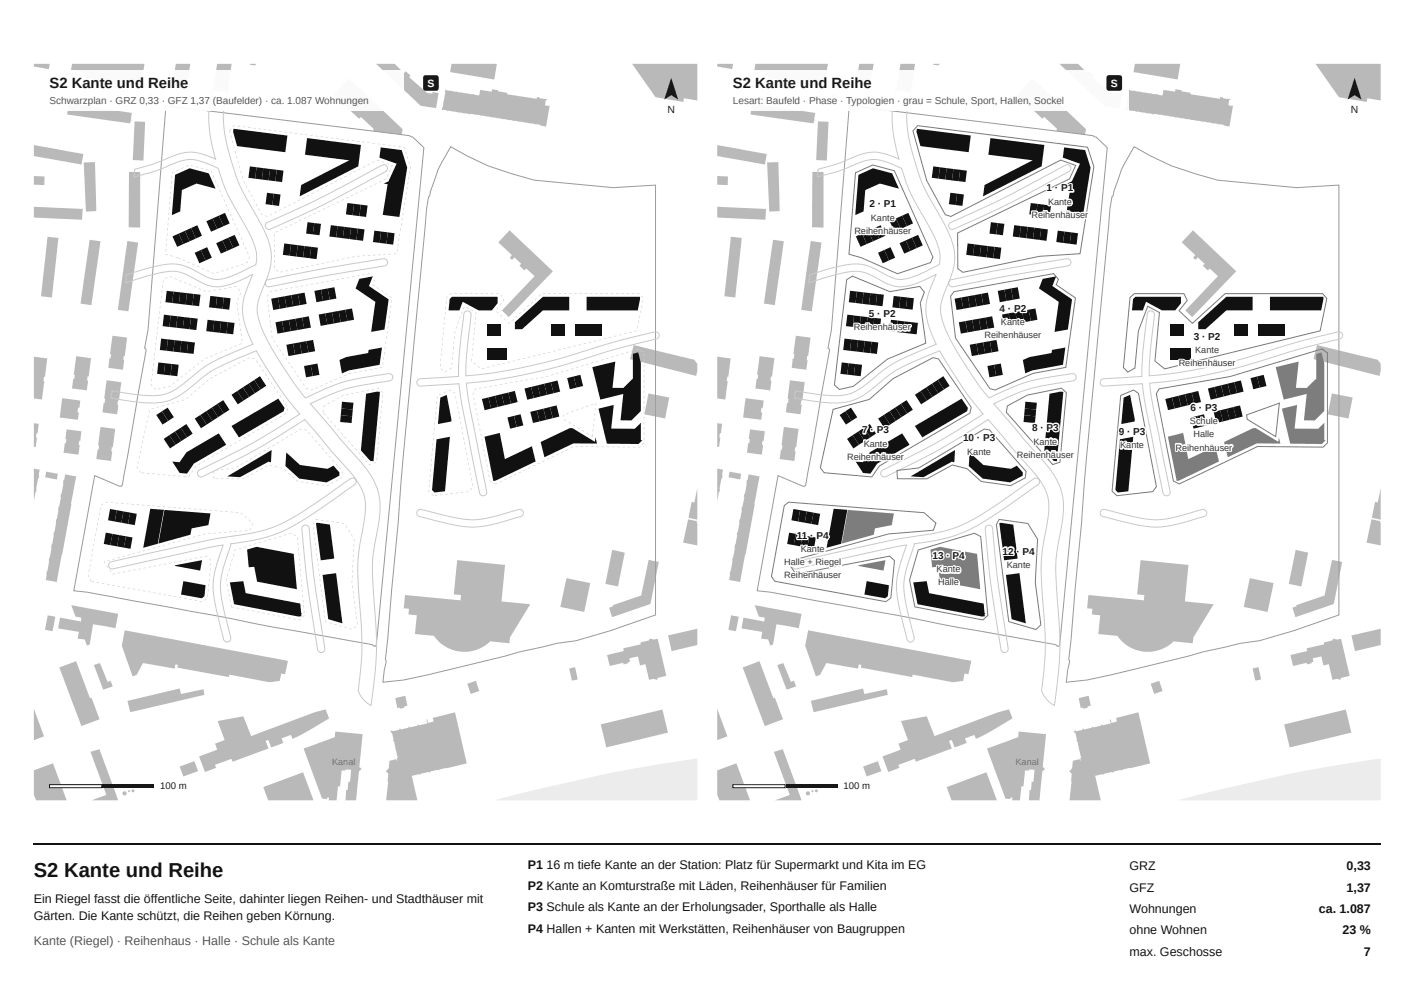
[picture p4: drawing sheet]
<svg xmlns="http://www.w3.org/2000/svg" width="420mm" height="297mm" viewBox="0 0 420 297" stroke-linecap="round" stroke-linejoin="round" font-family="sans-serif">
<defs><g id="words">
<text font-size="6" fill="#141414" x="10.1" y="260.4">S2 Kante und Reihe</text>
<g font-size="4.4" fill="#1d1d1b">
<text x="14.7" y="26.2">S2 Kante und Reihe</text>
<text x="217.6" y="26.2">S2 Kante und Reihe</text>
</g>
<g font-size="3.7" fill="#141414">
<text x="156.7" y="258">P1</text>
<text x="162.3" y="258">16 m tiefe Kante an der Station: Platz für Supermarkt und Kita im EG</text>
<text x="335.4" y="258.5">GRZ</text>
<text x="399.9" y="258.5">0,33</text>
<text x="10.1" y="268.3">Ein Riegel fasst die öffentliche Seite, dahinter liegen Reihen- und Stadthäuser mit</text>
<text x="156.7" y="264.3">P2 Kante an Komturstraße mit Läden, Reihenhäuser für Familien</text>
<text x="335.4" y="264.8">GFZ</text>
<text x="399.9" y="264.8">1,37</text>
<text x="10.1" y="273.3">Gärten. Die Kante schützt, die Reihen geben Körnung.</text>
<text x="156.7" y="270.7">P3 Schule als Kante an der Erholungsader, Sporthalle als Halle</text>
<text x="335.4" y="271.2">Wohnungen</text>
<text x="391.7" y="271.2">ca. 1.087</text>
<text x="156.7" y="277">P4 Hallen + Kanten mit Werkstätten, Reihenhäuser von Baugruppen</text>
<text x="335.4" y="277.5">ohne Wohnen</text>
<text x="398.7" y="277.5">23 %</text>
<text x="335.4" y="283.9">max. Geschosse</text>
<text x="405" y="283.9">7</text>
</g>
<text font-size="3.7" fill="#555" x="10.1" y="280.7">Kante (Riegel) · Reihenhaus · Halle · Schule als Kante</text>
<g font-size="3.1" fill="#fff">
<text x="126.9" y="25.8">S</text>
<text x="329.9" y="25.8">S</text>
</g>
<g font-size="3.1" fill="#1d1d1b">
<text x="198.2" y="33.4">N</text>
<text x="401.1" y="33.4">N</text>
</g>
<g font-size="3" fill="#555">
<text x="14.7" y="30.9">Schwarzplan · GRZ 0,33 · GFZ 1,37 (Baufelder) · ca. 1.087 Wohnungen</text>
<text x="217.6" y="30.9">Lesart: Baufeld · Phase · Typologien · grau = Schule, Sport, Hallen, Sockel</text>
</g>
<g font-size="3" fill="#fff">
<text x="310.8" y="56.8">1· P1</text>
<text x="258.2" y="61.5">2· P1</text>
<text x="258.1" y="94.1">5· P2</text>
<text x="296.8" y="92.6">4· P2</text>
<text x="354.5" y="100.9">3· P2</text>
<text x="353.6" y="122">6· P3</text>
<text x="256.1" y="128.7">7· P3</text>
<text x="286" y="131">10 · P3</text>
<text x="306.5" y="128">8· P3</text>
<text x="332.2" y="129.1">9· P3</text>
<text x="236.6" y="160">11 · P4</text>
<text x="276.9" y="166">13 · P4</text>
<text x="297.7" y="164.7">12 · P4</text>
</g>
<g font-size="3" fill="#1d1d1b">
<text x="310.8" y="56.8">1 · P1</text>
<text x="258.2" y="61.5">2 · P1</text>
<text x="258.1" y="94.1">5 · P2</text>
<text x="296.8" y="92.6">4 · P2</text>
<text x="354.5" y="100.9">3 · P2</text>
<text x="353.6" y="122">6 · P3</text>
<text x="256.1" y="128.7">7 · P3</text>
<text x="286" y="131">10· P3</text>
<text x="306.5" y="128">8 · P3</text>
<text x="332.2" y="129.1">9 · P3</text>
<text x="236.6" y="160">11· P4</text>
<text x="276.9" y="166">13· P4</text>
<text x="297.7" y="164.7">12· P4</text>
</g>
<g font-size="2.8" fill="#1d1d1b">
<text x="47.5" y="234.3">100 m</text>
<text x="250.5" y="234.3">100 m</text>
</g>
<g font-size="2.7" fill="#fff">
<text x="258.6" y="65.6">Kant</text>
<text x="306.3" y="64.7">Reihenhäuser</text>
<text x="311.2" y="60.9">Kant</text>
<text x="253.7" y="69.5">Reihenhäuser</text>
<text x="253.6" y="98.1">Reihenhäuser</text>
<text x="292.4" y="100.5">Reihenhäuser</text>
<text x="297.3" y="96.6">Kant</text>
<text x="354.9" y="105">Kant</text>
<text x="350" y="108.8">Reihenhäuser</text>
<text x="353.4" y="126.1">Schule</text>
<text x="354.4" y="129.9">Halllle</text>
<text x="251.6" y="136.6">Reihenhäuser</text>
<text x="256.5" y="132.7">Kant</text>
<text x="287.2" y="135.1">Kant</text>
<text x="302" y="135.9">Reihenhäuser</text>
<text x="306.9" y="132">Kant</text>
<text x="332.7" y="133.2">Kant</text>
<text x="349.1" y="133.8">Reihenhäuser</text>
<text x="232.9" y="167.9">Halle+Riegel</text>
<text x="237.8" y="164">Kant</text>
<text x="232.9" y="171.8">Reihenhäuser</text>
<text x="278.1" y="170">Kant</text>
<text x="278.6" y="173.9">Halllle</text>
<text x="299" y="168.7">Kant</text>
</g>
<g font-size="2.7" fill="#333">
<text x="263.4" y="65.6">te</text>
<text x="316" y="60.9">te</text>
<text x="302.1" y="96.6">te</text>
<text x="359.8" y="105">te</text>
<text x="261.3" y="132.7">te</text>
<text x="292" y="135.1">te</text>
<text x="311.7" y="132">te</text>
<text x="337.5" y="133.2">te</text>
<text x="232.9" y="167.9">Halle + Riegel</text>
<text x="242.6" y="164">te</text>
<text x="283" y="170">te</text>
<text x="303.8" y="168.7">te</text>
</g>
<g font-size="2.7" fill="#777">
<text x="98.6" y="227.4">Kanal</text>
<text x="301.6" y="227.4">Kanal</text>
</g>
</g></defs>
<path d="M146.7 237.7l6.7-1.8a544.5 544.5 0 0 1 53.3-10.6h.4v12.4z" fill="#ececec"/>
<g fill="#b9b9b9">
<path d="M10.1 228.8l5.6-2.1 4.1 11h-9.1l-.6-1.6zM26.9 223.3l2.6-.8 5.6 15.2h-7.9l4.4-1.6zM10.1 210.5l3 8.2-3 1.1zM14.2 182.8l2.2 .4-.8 4.3-2.2-.4zM19.4 140.9l3.2 .6-5.7 31.4-3.3-.6 1.6-9.7 .8-3.7h-.2l.9-3.7v-1h.2l2-11.6h.2zM10.1 139.2l1.7 .3-.3 1.6 .2 .1-1.6 7.5zM10.1 149.1v.5zM13.7 140.1l3.5 .6-.3 1.7-3.5-.6zM10.1 125.7l1.4 .2-.4 2.8h-.2l-.2 1.2 .3 .2-.4 2.7-.5-.1zM10.1 105.9l3.9 .6-.6 5.3-.3 .1-.2 1.3 .3 .1-.7 5.4-2.4-.3zM14.1 70.3l3.2 .4-1.9 17.7-3.2-.4zM10.1 61.4l14.5 .7-.2 3.2-14.3-.7zM10.1 52.3l3.1 .1v2.6l-3.1-.1zM10.1 43.1l14.7 2.6-.6 3.2-14.1-2.6zM10.1 19h4.7l-.3 1.5-4.4-.7zM17.6 198.2l5-1.8 4.1 11 .5-.2 2.4 6.4-5.4 2zM21.2 179.7l13.9 2.6-.8 4.3-6.7-1.2-1 6.1-.8 .2-.6-1.8-2.1-.2 .3-2-6.1-1.1 .5-3.2 6.1 1.2v.2l.3-1.3-1.8-.4zM19.8 127.5l4.4 .6-.4 2.9-.3-.1-.2 1.2 .4 .1-.4 2.8-4.4-.5 .4-2.9h.3l.1-1.2h-.3zM18.5 118.3l5.4 .7-.3 2.1h-.4l-.2 1.4h.4l-.3 2.2-5.4-.7zM22.6 105.8l4.4 .6-.7 5.5-.3-.1-.1 1.3h.3l-.4 2.8-4.4-.5 .3-2.9 .4 .1 .1-1.3-.3-.2zM26.6 71.2l3.2 .5-2.7 18.9-3.2-.4zM20.4 30.8l18.8 2.7-.4 2 .3 .1-.3 .2-.1 .8-18.8-2.6zM27.9 197.5l1.8-.6 2.3 5.6 .8-.3 .7 1.7-2.8 .9zM29.9 126.8l4.3 .6-.7 5.4h-.3l-.2 1.3 .3 .2-.3 2.6-4.4-.6 .4-2.8 .3 .1 .1-1.3h-.3zM31.7 112.9l4.3 .6-.7 5.3-.3 .1-.1 1.3 .2 .2-.3 2.7-4.4-.6 .4-2.8h.3l.1-1.3h-.3zM33.4 99.7l4.4 .6-.7 5.3-.3 .1-.2 1.3h.3l-.4 2.8-4.3-.5 .3-2.9 .3 .1 .2-1.3h-.3zM24.9 48.3l3.3-.1 .4 14.5-3.1 .1zM21.4 19h21.5l-.9 5.4-4.2-.7-.2 1.5-12.6-2.1 .2-1.6-4.1-.7zM78.2 233.8l11.8-4.4 3.1 8.3h-13.5zM36.4 235.6a.63 .63 0 0 1 1.2 0 .63 .63 0 0 1-1.2 0zM38 235a.3 .3 0 0 1 .6 0 .3 .3 0 0 1-.6 0zM39.1 234.9a.43 .43 0 0 1 .8 0 .43 .43 0 0 1-.8 0zM90.2 222.3l9.2-3.4 .2-1.6 8.1 .8-1 9.8h.3l.4 .6-.8 .5-.9 8.7h-3.1l.2-3.1 .4 .1 .2-2.5h.6l.3-3.6h-1.7v.3l-1.1-.1-.5 4.8-.6-.1-.4 4.2h-2.4l.1-.8h-.5l-.1 .4-1.5-.1zM53.4 227.7l4.3-1.6 1.1 2.9-4.4 1.6zM64.6 214.1l7.7-1.3 2.3 5.8 18.7-7 3.4-.9 1 2.7a71.9 71.9 0 0 1-10.8 6.1l-.5-1.2-2.8 1 .5 1.3-3.6 1.4-.8-2.2-.8 .3 .8 2.2-10.6 4-.4-.9-4.9 1.8 .4 .9-3.3 1.2-1.8-4.6 5.4-2-.6-1.8 2.8-1.1zM37.8 208.2l15.6-3.7 .4 1.6 6.6-1.4 .3 1.7-22 5.1zM37 187.2l48.5 9.1-.9 4-1.1-.2-.4 2.1-3.1 .4-11.9-2.2-.2 .7-15.2-2.8 .1-.8-.7-.2-.2 1.3-9.4-1.7-2 3.6-1.2 .4-3.1-9.1zM37.8 71.6l3.2 .4-2.9 20.5-3.1-.5zM38.3 51l3.3 .1v16.5l-3.4-.1zM40 36.1l3.1 .1-.5 11.5-3.2-.2zM44 28.1l.9 .1-.3 1.5-.9-.2zM64.5 19h4.3l-1.4 8.4-4.2-.7zM52.2 19h4.3l-1.1 6.4-4.1-.7zM74.2 19h2l-.5 .4-1.5-.2zM116 217.1l.5-.1 .1 .2 2-.4-.1-.3 .4-.1 .1 .3 2.3-.6v-.2l.3-.1 .1 .3 2.3-.6v-.2l.3-.1 .1 .2 2.5-.5-.3-1.2h.3l.2 1 1.7-.4-.3-1.1 6.6-1.6 3.5 15.1-8.2 1.9 .1 .1-.4 .1v-.2l-2.4 .6 .1 .2-.4 .1-.1-.2-2.4 .5 .1 .2-.4 .1-.1-.2-2.2 .5 1.7 7.3h-9.3l.6-5.7-.2 .1 .2-2.3-.7-.7 .8-.9 .3-2.2 2-.5 .1 .4 .2-.1-.2-.6 .3-.1-1.1-5h-.2l-.1-.2 .2-.1-.5-2.2-.3 .1zM178.4 215.2l18.3-4.5 1.7 6.9-18.3 4.4zM117.4 207.3l3-.6 .6 2.9-1 .2 .1 .4-1.3 .3-.1-.4-.7 .2zM138.8 203.1l2.5-.9 1 3-2.5 .9zM169.1 198.6l1.7-.3 .6 3.5-1.4 .3-.2-.1zM180.3 194.6l5-1.2-.2-.8 5.2-1.2-.1-.6 2.6-.6 .1-.5 1.2 .2 1.2-.2 2.6 11-2.6 .7-.2 .5-1.1-.3-1.2 .3-1.1-4.6-1.6 .4-.7-2.7-2.5 .5 .2 1-.6 .2 .1 .3-1.4 .3-.1-.4-4 .9zM198.4 188.7l8.7-2v4.9l-7.6 1.8zM204.3 154.2l2.7 .6 .1 7.2-4.2-.8zM207.1 144.9v9.4l-2.7-.5 1-4.7 .8 .2zM192.6 116.9l6.2 1.2-1.3 6.2-6.1-1.2zM188.2 102.5l17.9 4.3 1 1.3v2l-.4 1.6-19.6-5zM132.3 26.6l9.9 1.7 .4-1.6 3.4 .5 .1-.7 1.8 .3v.3l2.7 .5v.4l8.7 1.4 .2-.6 .8 .2v.2l2.2 .2-.1 .3h-.3l-.3 1.4 .2 .3h.4v-.2l.2 .3h.4l.2-.2-1 6.3-1.5-.3-.3-.2-17.7-2.9-2.9-.4-.3 .2-8.3-1.3 .2-.8zM103.6 23.3l16 15.1-.3 1.6-8.4-1.1v-.7l-3.7-3.5-.6 .6-7.5-7.1zM111.7 19h5.5l2.7 2.8 .6-.6 1.4 1.2-.4 .5 5.4 4.7 1.5 .2 .1-.5 1.8 .3-.8 4.5-4.6-.7zM187.7 19h19.4v10.8l-4-.6-.2 1.1-8.2-1.4zM134.1 19h13.5l-.8 4.6-13.1-2.2z"/>
<path d="M120.3 176.7l16.4 1.6 .2-1.6-2.1-.2 1-10.1 14.2 1.4-1.1 10.8 8.6 .9-6.1 9.8-.1 1.8-5.8-.6a10.9 10.9 0 0 1-16.6-1.6l-5.7-.6 .6-5.6-2.5-.2 .2-1.7-1.6-.1zM168.2 171.7l7.1 1.5-1.8 8.6-7.1-1.5zM192.6 166.3l3 .6-2.5 12.5-11.3 3.9-.9-2.8 1.2-.4-.2-.3 8.5-2.9zM181.8 163.3l3.7 .8-2 10.1-3.7-.8zM151.3 68.4l12.9 12.2-13.1 13.6-2-2 9.7-10.2-2.5-2.3-.6 .6-1.4-1.4 .5-.5-2-2-.5 .6-.4 .1-.4-.4 .5-1-4-3.7z"/>
</g>
<path d="M49.3 31.4l72.4 8.9 .8 .4 3.4 3.3-14.2 147.8-.3 .1-1-.5-28.8-5-15.6-3.2-25.9-4.7a180.2 180.2 0 0 0-18.2-3.1l6.2-34.1 7.4 3.1h.5l.3-.5 7.1-39.8-.1-.5-.4-.2 1.1-5.3zM133.9 43.6a66.1 66.1 0 0 0 18.5 8.1l6.3 1.8 23.4 2.2 12.6-.7v127.7a256.2 256.2 0 0 1-23.7 7.6 45.7 45.7 0 0 0-10.1 1.9l-6.5 1.4-4.5 1.3-22.9 5.5a66.6 66.6 0 0 1-13.3 2.2l.5-3.8 .5-2.4-.3-.5 3.8-40.5a1481.6 1481.6 0 0 1 4.9-55.3l3.6-38 .6-3.6 .3-.3 .2-1.3 2.3-6.5z" fill="none" stroke="#9a9a9a" stroke-width=".3"/>
<path d="M63.7 25.3l4.5 .6-.5 1.1a26.6 26.6 0 0 0-.2 16.5 57.4 57.4 0 0 0 8 19.5l1.1 1.9a23.9 23.9 0 0 1 4 11.7 27.4 27.4 0 0 1-2.9 9.9 11.8 11.8 0 0 0 .1 11.1 108.1 108.1 0 0 0 12.9 20.6l1.8-.9a55.7 55.7 0 0 1 21.4-6.1l1.5-.2a1.08 1.08 0 0 1 1.2 .9 1.08 1.08 0 0 1-.9 1.2l-.6 .1a58.9 58.9 0 0 0-19.5 5.1l-3.5 1.6 12.6 14.6a28.8 28.8 0 0 1 7.7 11.9 27.5 27.5 0 0 1-.6 12.6 52.5 52.5 0 0 0-.8 19 108.5 108.5 0 0 1-.8 31.5 7.7 7.7 0 0 1-3.8-4.4 94 94 0 0 0 .3-26.8 59.1 59.1 0 0 1 1.2-21.9l.5-3.3a15 15 0 0 0-4.7-13.2l-5.8-6.5-7.4-8.8-8 5.1a205.9 205.9 0 0 1-22.8 12 1.1 1.1 0 0 1-1.1-.9 1.1 1.1 0 0 1 .6-1.2 207.3 207.3 0 0 0 29.8-16.6 108 108 0 0 1-12.9-18.8l-6.3 2.6a36.2 36.2 0 0 0-13 8.1 16.7 16.7 0 0 1-14.6 4.7l-9.3-1.4 .4-2.1 .6 .1a53.8 53.8 0 0 0 13.4 1.2 17.5 17.5 0 0 0 9.2-5.1 38.3 38.3 0 0 1 13.7-8l4.9-2.1-.6-1.1a20.2 20.2 0 0 1-2.3-11.3 37.3 37.3 0 0 1 2.9-8.3 26.3 26.3 0 0 1-10.9 3.7 16.5 16.5 0 0 1-7.6-3 11.2 11.2 0 0 0-9.6-1.1l-9.7 2.9 .2-2.3 .3-.2a51 51 0 0 1 13.6-3.1 17.2 17.2 0 0 1 8.3 3 8.3 8.3 0 0 0 8.9 .7l7.4-3.5a11.2 11.2 0 0 0-1.4-8.1l-3.9-7.1a45.7 45.7 0 0 1-5.9-13.4 19.9 19.9 0 0 0-9-2.6 38.5 38.5 0 0 0-8.4 2.9l-7.6 2.2 .2-2.2 6.7-2a29.2 29.2 0 0 1 9.8-3.1l3.4 .5 4.1 1.6-.2-.9a34.2 34.2 0 0 1-.7-19.2zM79.1 66.3l.3-.2a377.2 377.2 0 0 0 34.5-17.2 1.09 1.09 0 0 1 1.1 .8 1.09 1.09 0 0 1-.5 1.2l-3.4 1.9a265.8 265.8 0 0 1-31.3 15.3 1.11 1.11 0 0 1-.9-.7 1.11 1.11 0 0 1 .2-1.1zM79.1 83.3l1.3-.4 13.3-2.7 20.1-3.3a1.08 1.08 0 0 1 1.3 .8 1.08 1.08 0 0 1-.9 1.3l-18.6 3.1-15.5 3.1a1.09 1.09 0 0 1-1.2-.6 1.09 1.09 0 0 1 .2-1.3zM138.1 92.6a1.1 1.1 0 0 1 1.2-.1 1.1 1.1 0 0 1 .6 1l-.6 4.9a96.5 96.5 0 0 0-.9 13.2 174.7 174.7 0 0 0 40.8-9.1l15.2-3.9a1.09 1.09 0 0 1 1.3 .8 1.09 1.09 0 0 1-.8 1.3l-.6 .1a255.7 255.7 0 0 0-25.6 7.2l-3.2 1a146.2 146.2 0 0 1-27 4.8l1.1 7.6 4.9 24.6a1.08 1.08 0 0 1-.8 1.2 1.08 1.08 0 0 1-1.3-.8l-3.1-15.5a140.4 140.4 0 0 1-3-16.9l-11.4 .7a1.09 1.09 0 0 1-1.1-1 1.09 1.09 0 0 1 1-1.2l11.4-.7a128.7 128.7 0 0 1 1.7-19zM89.9 156.3a1.11 1.11 0 0 1 1.2-.3 1.11 1.11 0 0 1 .7 .9l.1 .8a459.9 459.9 0 0 0 4.5 35.4 1.08 1.08 0 0 1-1.1 .7 1.08 1.08 0 0 1-1-.9l-.3-2.3a279 279 0 0 1-4.3-34zM124 151.7l1-.4 3 .7a48.5 48.5 0 0 0 13.6 2.3 84.4 84.4 0 0 0 12.5-3 1.09 1.09 0 0 1 1.3 .8 1.09 1.09 0 0 1-.8 1.3 56.5 56.5 0 0 1-14.3 3.2 73.7 73.7 0 0 1-16.2-3.5l-.3-.6zM32.5 167.1l.5-.2 5.3-1.2a395.8 395.8 0 0 1 32.3-6.7 40.7 40.7 0 0 0 19.8-7.4l13.7-9.4a1.08 1.08 0 0 1 1.5 .3 1.08 1.08 0 0 1-.3 1.5 206.5 206.5 0 0 1-20 13.1 48.3 48.3 0 0 1-16.8 4.4l-.7 2.7a24.2 24.2 0 0 0-1.7 15.2l2.4 10a1.09 1.09 0 0 1-.8 1.3 1.09 1.09 0 0 1-1.3-.9l-.2-.7a72.9 72.9 0 0 1-2.9-15.1 42.3 42.3 0 0 1 3-12.1l-4.8 .8-27.9 6.3a1.08 1.08 0 0 1-1.2-.6 1.08 1.08 0 0 1 .1-1.3z" fill="none" stroke="#c9c9c9" stroke-width=".3"/>
<g fill="#cfcfcf">
<path d="M69.5 37.2l.3 .1v.1l-.3-.1-.2 .5-.2-.1zM70.6 37.4l.7 .1v.1l-.8-.1zM72.1 37.6l.8 .1v.1l-.8-.1zM73.6 37.7l.8 .1v.2l-.8-.1zM75.2 37.9l.8 .1-.1 .2-.7-.1zM76.7 38.1l.8 .1v.2l-.8-.1zM78.3 38.3l.7 .1v.2l-.8-.1zM79.8 38.5l.8 .1-.1 .2-.7-.1zM81.3 38.7l.8 .1v.2l-.8-.1zM82.9 38.9l.7 .1v.2l-.7-.1zM84.4 39.1l.8 .1v.2l-.8-.1zM86 39.3l.7 .1v.2l-.8-.1zM87.5 39.5l.8 .1-.1 .2-.7-.1zM89 39.7l.8 .1v.2l-.8-.1zM90.6 39.9l.7 .1v.2l-.8-.1zM92.1 40.1l.8 .1v.2l-.8-.1zM93.7 40.3l.7 .1v.2l-.8-.1zM95.2 40.5l.8 .1-.1 .2-.7-.1zM96.7 40.7l.8 .1v.2l-.8-.1zM98.3 40.9l.7 .1v.2l-.8-.1zM99.8 41.1l.8 .1v.2l-.8-.1zM101.3 41.3l.8 .1v.1l-.8-.1zM102.9 41.5l.8 .1-.1 .1-.7-.1zM104.4 41.7l.8 .1v.1l-.8-.1zM106 41.9l.7 .1v.1l-.8-.1zM107.5 42.1h.8l-.1 .2-.7-.1zM109 42.2l.8 .1v.2l-.8-.1zM110.6 42.4l.7 .1v.2l-.7-.1zM112.1 42.6l.8 .1v.2l-.8-.1zM113.7 42.8l.7 .1v.2l-.8-.1zM115.2 43l.8 .1-.1 .2-.7-.1zM116.7 43.2l.8 .1v.2l-.8-.1zM118.3 43.4l.7 .1v.2l-.7-.1zM119.8 43.6h.3l.2 .6-.2 .1zM120.3 45h.2l.3 .7-.2 .1zM120.8 46.5l.2-.1 .2 .8h-.1zM121.3 48l.2-.1 .2 .8h-.2zM121.8 49.5h.2l-.1 .7h-.2zM121.6 50.9l.2 .1-.2 .7h-.1zM121.3 52.5h.2l-.1 .8-.2-.1zM121.1 54h.2l-.1 .8h-.2zM120.9 55.5l.1 .1-.1 .7h-.2zM120.6 57.1h.2l-.1 .8-.2-.1zM120.4 58.6h.2l-.2 .8h-.1zM120.1 60.1l.2 .1-.1 .7h-.2zM119.9 61.7h.2l-.2 .8-.1-.1zM119.6 63.2h.2l-.1 .8h-.2zM119.4 64.7l.2 .1-.1 .7h-.2zM119.2 66.3h.1l-.1 .8-.2-.1zM118.9 67.8h.2l-.1 .8h-.2zM118.7 69.3l.1 .1-.1 .7h-.2zM118.4 70.9h.2l-.1 .7h-.2zM118.2 72.4h.2l-.2 .8h-.1zM117.9 73.9h.2l-.1 .8h-.2zM116.9 75.3h.8v.2h-.8zM115.4 75.4h.7v.2h-.7zM113.8 75.5h.8v.2h-.8zM112.3 75.6h.7v.2h-.7zM110.7 75.7h.8v.2h-.8zM109.2 75.8h.7v.1l-.7 .1zM107.6 75.9h.8v.1l-.8 .1zM106.1 76h.7l.1 .1-.8 .1zM104.5 76.3l.8-.2v.2l-.7 .2zM103 76.6l.8-.1v.1l-.8 .2zM101.5 76.9l.8-.1v.1l-.8 .2zM100 77.2l.7-.1 .1 .2-.8 .1zM98.5 77.6l.7-.2 .1 .2-.8 .1zM96.9 77.9l.8-.2v.2l-.7 .2zM95.4 78.2l.8-.2v.2l-.7 .2zM93.9 78.5l.8-.1v.1l-.8 .2zM92.4 78.8l.7-.1 .1 .2-.8 .1zM90.9 79.1l.7-.1 .1 .2-.8 .1zM89.3 79.5l.8-.2v.2l-.7 .1zM87.8 79.8l.8-.2v.2l-.7 .2zM86.3 80.1l.8-.2v.2l-.8 .2zM84.8 80.4l.7-.1 .1 .1-.8 .2zM83.3 80.7l.7-.1 .1 .2-.8 .1zM82 80.1l.7 .4-.1 .2-.7-.5zM81.4 78.8h.2v.8h-.2zM81.4 77.3h.2v.8h-.2zM81.4 75.7h.2v.8h-.2zM81.4 74.2h.2v.8h-.2zM81.4 72.6h.2v.8h-.2zM81.4 71.1h.1v.8h-.1zM81.4 69.5h.1v.8h-.1zM81.8 68.9l.7-.3 .1 .2-.7 .3zM83.2 68.3l.7-.4 .1 .2-.7 .3zM84.6 67.6l.7-.4 .1 .2-.7 .3zM86 66.9l.7-.3 .1 .1-.7 .4zM87.4 66.2l.7-.3 .1 .2-.7 .3zM88.8 65.6l.7-.4 .1 .2-.7 .3zM90.2 64.9l.7-.4 .1 .2-.7 .3zM91.6 64.2l.7-.3 .1 .1-.7 .4zM93 63.5l.7-.3 .1 .2-.7 .3zM94.4 62.9l.7-.4 .1 .2-.7 .3zM95.8 62.2l.7-.4v.2l-.7 .3zM97.2 61.5l.7-.3v.1l-.7 .4zM98.6 60.8l.7-.3v.2l-.7 .3zM100 60.2l.7-.4v.2l-.7 .3zM101.4 59.5l.7-.4v.2l-.7 .3zM102.8 58.8l.7-.3v.1l-.7 .4zM104.2 58.1l.6-.3 .1 .2-.7 .3zM105.5 57.5l.7-.4 .1 .2-.7 .3zM106.9 56.8l.7-.4 .1 .2-.7 .3zM108.3 56.1l.7-.3 .1 .1-.7 .4zM109.7 55.4l.7-.3 .1 .2-.7 .3zM111.1 54.8l.7-.4 .1 .2-.7 .3zM112.5 54.1l.7-.4 .1 .2-.7 .3zM113.9 53.4l.7-.3 .1 .1-.7 .4zM115.2 51.7l.2 .1-.3 .7-.2-.1zM115.9 50.3l.1 .1-.3 .7-.1-.1zM116.3 49l.3 .1-.2 .6-.2-.1 .3-.5h-.3zM114.8 48.5l.8 .2-.1 .2-.7-.3zM113.4 47.9l.7 .3-.1 .2-.7-.3zM111.9 47.5l.7 .2v.2zM110.5 48.3l.7-.4v.2l-.6 .3zM109.1 49l.7-.4 .1 .2-.7 .3zM107.7 49.7l.7-.4 .1 .2-.7 .3zM106.3 50.4l.7-.4 .1 .2-.7 .3zM105 51.1l.6-.4 .1 .2-.7 .4zM103.6 51.8l.7-.4v.2l-.6 .4zM102.2 52.5l.7-.3 .1 .1-.7 .4zM100.8 53.2l.7-.3 .1 .1-.7 .4zM99.4 53.9l.7-.3 .1 .1-.7 .4zM98.1 54.6l.6-.3 .1 .1-.7 .4zM96.7 55.3l.7-.3v.2l-.6 .3zM95.3 56.1l.7-.4 .1 .2-.7 .3zM93.9 56.8l.7-.4 .1 .2-.7 .3zM92.5 57.5l.7-.4 .1 .2-.7 .3zM91.2 58.2l.6-.4 .1 .2-.7 .3zM89.8 58.9l.7-.4v.2l-.6 .3zM88.4 59.6l.7-.4 .1 .2-.7 .4zM87 60.3l.7-.3 .1 .1-.7 .4zM85.6 61l.7-.3 .1 .1-.7 .4zM84.2 61.7l.7-.3 .1 .1-.7 .4zM82.9 62.4l.7-.3v.1l-.6 .4zM81.5 63.1l.7-.3 .1 .1-.7 .4zM80.1 63.8l.7-.3 .1 .2-.7 .3zM78.7 64l.8 .4-.8-.3zM77.4 63.3l.2-.1 .4 .7zM76.7 62l.1-.1 .4 .7h-.1zM75.9 60.6l.2-.1 .4 .7-.2 .1zM75.2 59.2l.2-.1 .3 .7-.1 .1zM74.5 57.9l.1-.1 .4 .7-.2 .1zM73.7 56.5l.2-.1 .4 .7-.2 .1zM73 55.1h.1l.4 .6-.1 .1zM72.2 53.8l.2-.1 .4 .7-.2 .1zM71.8 52.3l.2-.1 .2 .8h-.2zM71.4 50.8l.2-.1 .2 .8h-.2zM71 49.3l.1-.1 .2 .8h-.1zM70.6 47.8l.1-.1 .2 .8h-.1zM70.1 46.3l.2-.1 .2 .8h-.2zM69.7 44.8h.2l.2 .7h-.2zM69.3 43.3h.2l.2 .7-.2 .1zM68.9 41.8h.2l.2 .7-.2 .1zM68.5 40.3h.2l.2 .7-.2 .1zM68.6 38.3l.2 .1-.6 .5 .2 .6-.1 .1-.2-.7z"/>
<path d="M50.6 75.8l.8 .2-.1 .2-.7-.2zM49.1 75.4l.8 .2-.1 .2zM49.2 73.9h.2l-.1 .8h-.1zM49.3 72.3l.2 .1v.7h-.2zM49.5 70.8h.1v.8h-.2zM49.6 69.3h.2l-.1 .7h-.2zM49.7 67.7h.2l-.1 .8h-.2zM49.8 66.2h.2v.7h-.2zM50 64.6h.1v.8h-.2zM50.1 63.1h.2l-.1 .8-.2-.1zM50.2 61.5h.2l-.1 .8h-.2zM50.3 60h.2l-.1 .8-.1-.1zM50.5 58.4h.1v.8h-.2zM50.6 56.9h.2l-.1 .8h-.2zM50.7 55.3h.2l-.1 .8h-.2zM50.8 53.8h.2l-.1 .8h-.1zM50.9 52.2l.2 .1v.7h-.2zM51 51.2l.6-.2 .1 .1-.6 .2 .1 .2zM52.3 50.7l.7-.4 .1 .2-.7 .3zM53.8 50l.7-.3v.2l-.7 .3zM55.2 49.4l.7-.3v.1l-.7 .4zM56.7 49l.7 .2v.2l-.8-.2zM58.2 49.4l.7 .2v.2l-.8-.2zM59.7 49.8l.7 .2v.2l-.8-.2zM61.2 50.2l.7 .2v.2l-.8-.2zM62.7 50.6l.3 .8-.1 .1zM63.2 52.2l.2-.1 .3 .7-.2 .1zM63.8 53.6l.2-.1 .3 .7-.2 .1zM64.5 55l.1-.1 .3 .7-.1 .1zM65.1 56.4l.2-.1 .3 .7-.2 .1zM65.7 57.8h.2l.3 .7h-.2zM66.4 59.2h.1l.3 .7-.1 .1zM67 60.7l.2-.1 .3 .7-.2 .1zM67.6 62.1l.2-.1 .3 .7-.2 .1zM68.3 63.5l.1-.1 .3 .7-.1 .1zM68.9 64.9l.2-.1 .3 .7-.2 .1zM69.5 66.3l.2-.1 .3 .8h-.2zM70.2 67.7h.1l.3 .7h-.1zM70.8 69.2l.2-.1 .3 .7-.2 .1zM71.4 70.6l.2-.1 .3 .7-.2 .1zM72.1 72l.1-.1 .3 .7-.1 .1zM72.7 73.4l.2-.1 .3 .7-.2 .1zM73.3 74.8l.2-.1 .3 .8h-.2zM74 76.2l.2 .1-.3 .6h-.1l.3-.6zM73 78h.4l.1-.4 .1 .1-.1 .4-.4 .1zM71.5 78.5l.8-.2v.1l-.7 .3zM70.1 79l.7-.2 .1 .1-.8 .3zM68.6 79.5l.7-.2 .1 .1-.7 .3zM67.1 80l.8-.2v.1l-.7 .3zM65.7 80.5l.7-.2 .1 .1-.8 .3zM64.2 81l.7-.2 .1 .1-.8 .3zM62.8 80.9l.7 .3-.1 .1-.7-.3zM61.4 80.2l.7 .3-.1 .2-.7-.3zM60 79.6l.7 .3-.1 .2-.7-.3zM58.6 79l.7 .3-.1 .2-.7-.4zM57.1 78.3l.8 .4-.1 .1-.7-.3zM55.7 77.7l.7 .3v.2l-.8-.3zM54.3 77.1l.7 .3-.1 .2-.7-.3zM52.9 76.5l.7 .3-.1 .1-.7-.3zM52.1 76.2l.8 .3-.1 .1-.7-.2z"/>
<path d="M132 110.4l.7-.4 .1 .2-.7 .3zM130.9 109.5l.1-.1 .6 .6-.2 .1zM130.7 108l.2 .1-.1 .7h-.2zM130.8 106.5h.2l-.1 .8h-.1zM131 104.9l.2 .1-.1 .7h-.2zM131.1 103.4h.2l-.1 .8h-.1zM131.3 101.9h.2l-.1 .7h-.2zM131.4 100.3h.2l-.1 .8h-.2zM131.6 98.8h.1v.8l-.2-.1zM131.7 97.2h.2l-.1 .8h-.2zM131.9 95.7h.1v.8h-.2zM132 94.1l.2 .1-.1 .7h-.2zM132.1 92.6h.2v.8h-.2zM132.3 91l.2 .1-.1 .7h-.2zM132.4 89.5h.2l-.1 .8h-.1zM132.6 88.3l.3-.3 .1 .2-.4 .1 .1 .4h-.2zM133.4 87.5l.7-.4-.5 .5zM134.9 87.1h.8v.2h-.8zM136.5 87.1h.7v.2h-.7zM138 87.1h.8v.2h-.8zM139.6 87.1h.7v.2h-.7zM141.1 87.1h.8v.2h-.8zM142.7 87.1h.7v.2h-.7zM144.2 87.1h.8v.2h-.8zM145.8 87.1h.7v.2h-.7zM147.3 87.1h.8v.2h-.8zM148.7 87.5l.1-.1 .4 .7-.2 .1zM149.3 88.9l.2-.1 .2 .5-.2 .2-.1-.1 .2-.2zM148.9 90l.1 .1-.5 .6-.1-.1zM147.9 91.2l.1 .2-.4 .6-.2-.2zM147.5 92.4l.5 .5-.1 .2-.5-.6zM148.6 93.5l.6 .5-.2 .1-.5-.5zM149.7 94.6l.6 .5-.1 .1-.6-.5zM150.8 95.6l.4 .4 .1-.2 .1 .1-.3 .3-.4-.4zM151.9 95.3l.5-.6 .2 .2-.6 .5zM153 94.2l.6-.5 .1 .1-.6 .6zM154.2 93.2l.5-.5 .2 .1-.6 .5zM155.3 92.1l.6-.5 .1 .2-.6 .5zM156.5 91.1l.5-.5 .2 .1-.6 .5zM157.6 90.1l.6-.6 .1 .2-.6 .5zM158.8 89l.5-.5 .2 .1-.6 .5zM159.9 88l.6-.5 .1 .1-.6 .5zM161.2 87.1h.8v.2h-.8zM162.8 87.1h.7v.2h-.7zM164.3 87.1h.8v.2h-.8zM165.9 87.1h.7v.2h-.7zM167.4 87.1h.8v.2h-.8zM169 87.1h.7v.2h-.7zM170.5 87.1h.8v.2h-.8zM172.1 87.1h.7v.2h-.7zM173.6 87.1h.8v.2h-.8zM175.2 87.1h.7v.2h-.7zM176.7 87.1h.8v.2h-.8zM178.3 87.1h.7v.2h-.7zM179.8 87.1h.8v.2h-.8zM181.4 87.1h.7v.2h-.7zM182.9 87.1h.8v.2h-.8zM184.5 87.1h.8v.2h-.8zM186 87.1h.8v.2h-.8zM187.6 87.1h.8v.2h-.8zM189.1 87.1l.8 .1-.8 .1zM190.3 87.9l.2-.1 .5 .6-.2 .1zM190.9 89.1l.2 .1-.2 .7h-.2zM190.6 90.6l.1 .1-.1 .7h-.2zM190.3 92.2h.1l-.1 .8-.2-.1zM189.9 93.7h.2l-.1 .8-.2-.1zM189.6 95.2h.2l-.1 .8h-.2zM189.3 96.7l.2 .1-.1 .7h-.2zM188.3 98.4l.9-.1-.8 .2zM186.8 98.7l.8-.2v.2l-.7 .2zM185.3 99.1l.8-.2v.2l-.7 .2zM183.8 99.5l.8-.2v.2l-.7 .1zM182.3 99.8l.8-.2v.2l-.8 .2zM180.8 100.2l.8-.2v.2l-.8 .2zM179.3 100.6l.7-.2 .1 .2-.8 .1zM177.8 100.9l.7-.1 .1 .1-.8 .2zM176.3 101.3l.7-.2 .1 .2-.8 .2zM174.8 101.7l.7-.2 .1 .2-.8 .2zM173.3 102l.7-.1 .1 .1-.8 .2zM171.8 102.4l.7-.2 .1 .2-.8 .2zM170.3 102.8l.7-.2v.2l-.7 .2zM168.7 103.2l.8-.2v.1l-.7 .2zM167.2 103.5l.8-.2v.2l-.7 .2zM165.7 103.9l.8-.2v.2l-.7 .2zM164.2 104.3l.8-.2v.1l-.7 .2zM162.7 104.6l.8-.2v.2l-.7 .2zM161.2 105l.8-.2v.2l-.7 .2zM159.7 105.4l.8-.2v.2l-.8 .1zM158.2 105.7l.7-.2 .1 .2-.8 .2zM156.7 106.1l.7-.2 .1 .2-.8 .2zM155.2 106.5l.7-.2 .1 .2-.8 .1zM153.7 106.8l.7-.1 .1 .1-.8 .2zM152.2 107.2l.7-.2 .1 .2-.8 .2zM150.7 107.6l.7-.2 .1 .2-.8 .2zM149.2 107.9l.7-.1 .1 .1-.8 .2zM147.6 108.3l.8-.2v.2l-.7 .2zM146.1 108.7l.8-.2v.2l-.7 .2zM144.6 109.1l.8-.2v.1l-.7 .2zM143.1 109.4l.8-.2v.2l-.7 .2zM142 108.7l.6 .4-.2 .2-.6-.5zM140.7 107.7l.6 .5-.1 .1-.6-.5zM140 106.5h.2l-.2 .8zM140.2 105h.1v.8l-.2-.1zM140.3 103.4h.2l-.1 .8h-.2zM140.4 101.9h.2l-.1 .8h-.1zM140.6 100.3l.2 .1-.1 .7h-.2zM140.7 98.8h.2l-.1 .8h-.1zM140.9 97.2l.2 .1-.1 .7h-.2zM141 95.7h.2l-.1 .8h-.2zM141.2 94.2h.1v.7h-.2zM141.2 92.7l.3 .1-.1 .6h-.2zM139.9 91.9l.6 .4v.1l-.7-.3zM138.5 91.2l.7 .4-.1 .1-.7-.3zM137.8 91.1h.1l-.2 .8-.2-.1zM137.2 92.5l.2 .1-.3 .7-.2-.1zM136.7 94h.1l-.2 .8-.2-.1zM136.1 95.4l.2 .1-.3 .7-.2-.1zM135.6 96.9h.1l-.2 .8-.2-.1zM135 98.3l.2 .1-.1 .7h-.1zM134.9 99.9h.2l-.1 .8h-.2zM134.7 101.4l.2 .1-.1 .7h-.1zM134.6 103h.2l-.1 .8h-.2zM134.4 104.5h.2v.8h-.2zM134.3 106.1h.2l-.1 .8-.2-.1zM134.2 107.6h.1v.8h-.2zM133.4 109.6l.8-.4-.7 .6z"/>
<path d="M80.5 98.1h.1l.1 .8h-.1zM80.3 96.6h.2v.7l-.1 .1zM80.1 95.1l.2-.1 .1 .8h-.2zM79.9 93.5h.2l.1 .8h-.2zM79.7 92h.2l.1 .7h-.2zM79.5 90.4h.2l.1 .8h-.2zM79.4 88.9h.1l.1 .7-.1 .1zM79.7 87.4l.1 .1-.5 .6zM80.3 86.5l.5-.1 .1 .2h-.5l-.1 .3-.2-.1zM81.6 86.3l.8-.1v.2l-.8 .1zM83.1 86l.8-.1v.2l-.7 .1zM84.7 85.8l.7-.2 .1 .2-.8 .1zM86.2 85.5l.7-.2 .1 .2-.8 .2zM87.7 85.2l.8-.1v.1l-.8 .2zM89.2 84.9l.8-.1v.2l-.7 .1zM90.8 84.7l.7-.2 .1 .2-.8 .1zM92.3 84.4l.8-.2v.2l-.8 .2zM93.8 84.1l.8-.1v.1l-.8 .2zM95.3 83.8l.8-.1v.2l-.7 .1zM96.9 83.6l.7-.2 .1 .2-.8 .1zM98.4 83.3l.8-.2v.2l-.8 .2zM99.9 83l.8-.1v.1l-.7 .2zM101.4 82.7l.8-.1v.2l-.7 .1zM103 82.4l.7-.1 .1 .2-.8 .1zM104.5 82.2l.8-.2v.2l-.8 .1zM106 81.9l.8-.1v.1l-.7 .2zM107.6 81.6l.7-.1 .1 .2-.8 .1zM109.1 81.3l.7-.1 .1 .2-.8 .1zM110.3 81.9l.2-.2 .5 .6-.2 .1zM111.3 83h.1l-.3 .7h-.1zM110.7 84.4l.6 .5-.1 .1-.6-.4zM111.9 85.3l.7 .4-.2 .2-.6-.5zM113.2 86.2l.6 .4-.1 .2-.6-.5zM114.5 87l.6 .5-.1 .1-.6-.4zM115.8 87.9l.6 .5-.1 .1-.6-.4zM116.2 89.1l.2 .1-.1 .7h-.2zM116 90.7h.2l-.1 .8h-.2zM115.8 92.2h.2l-.1 .8h-.2zM115.6 93.8h.2l-.1 .7h-.2zM115.4 95.3h.2l-.1 .8h-.2zM115.2 96.8l.2 .1-.2 .7h-.1zM115 98.4h.1l-.1 .8-.1-.1zM114.7 99.9h.2l-.1 .8h-.2zM114.5 101.4l.2 .1-.1 .7h-.2zM114.3 103h.2l-.1 .8-.2-.1zM114.1 104.5h.2l-.1 .8h-.2zM113.9 106l.2 .1-.1 .7h-.2zM113.7 107.6h.2l-.1 .8h-.2zM112.8 109.2l.7-.2 .1 .2-.8 .2zM111.2 109.5l.8-.2v.2l-.7 .1zM109.7 109.7l.8-.1v.2l-.8 .1zM108.2 110l.8-.1v.2l-.8 .1zM106.7 110.3l.7-.1 .1 .1-.8 .2zM105.1 110.6l.8-.2v.2l-.7 .1zM103.6 110.9l.8-.2v.2l-.7 .2zM102.2 111.5l.7-.3 .1 .2-.7 .3zM100.8 112.1l.7-.3v.2l-.7 .3zM99.3 112.8l.7-.3 .1 .1-.7 .3zM97.9 113.4l.7-.3 .1 .1-.7 .4zM96.5 114l.7-.3 .1 .2-.7 .3zM95.1 114.6l.7-.3 .1 .2-.8 .3zM93.7 115.3l.7-.4v.2l-.7 .3zM92.3 115.7l.2 .1 .4-.2 .1 .1-.5 .2h-.3zM90.8 115.2l.7 .3v.1zM89.9 114l.2-.1 .4 .6-.1 .1zM89 112.7l.2-.1 .4 .6-.1 .1zM88.2 111.4l.1-.1 .5 .6-.2 .1zM87.3 110.1l.2-.1 .4 .7-.2 .1zM86.4 108.8l.2-.1 .4 .7-.1 .1zM85.6 107.6l.1-.2 .4 .7-.1 .1zM84.7 106.3l.1-.1 .5 .6-.2 .1zM83.8 105l.2-.1 .4 .6-.2 .1zM82.9 103.7l.2-.1 .4 .6-.1 .1zM82.1 102.4l.1-.1 .5 .7-.2 .1zM81.2 101.1l.1-.1 .5 .7-.2 .1zM80.6 99.7h.2l.1 .7-.1 .1z"/>
<path d="M44.8 114h.2l-.1 .3 .3 .3-.1 .1-.3-.3zM45 112.5h.2l-.1 .8-.2-.1zM45.2 110.9h.1v.8h-.2zM45.3 109.4h.2l-.1 .8h-.1zM45.5 107.8l.2 .1-.1 .7h-.2zM45.7 106.3h.2l-.1 .8h-.2zM45.9 104.8h.2l-.1 .8-.2-.1zM46.1 103.2h.1v.8h-.2zM46.2 101.7h.2l-.1 .8-.1-.1zM46.4 100.1l.2 .1-.1 .7h-.2zM46.6 98.6h.2l-.1 .8h-.2zM46.8 97.1h.2l-.1 .7h-.2zM47 95.5h.1l-.1 .8h-.1zM47.1 94h.2l-.1 .8-.2-.1zM47.3 92.4l.2 .1-.1 .7h-.2zM47.5 90.9h.2l-.1 .8h-.2zM47.7 89.3l.2 .1-.1 .7h-.2zM47.9 87.8h.1l-.1 .8h-.1zM48 86.3h.2l-.1 .8-.2-.1zM48.2 84.7h.2l-.1 .8h-.2zM48.4 83.2h.2l-.1 .8h-.2zM49 82.6l.7-.3v.1l-.6 .4zM50.4 82l.7 .3v.2l-.8-.3zM51.8 82.6l.8 .3-.1 .2-.7-.3zM53.3 83.2l.7 .3-.1 .2-.7-.3zM54.7 83.8l.7 .3v.2l-.8-.3zM56.1 84.4l.8 .3-.1 .2-.7-.3zM57.6 85l.7 .3-.1 .1-.7-.3zM59 85.6l.7 .3v.1l-.8-.3zM60.4 86.2l.8 .3-.1 .1-.7-.3zM61.9 86.4l.7-.1 .1 .2-.8 .1zM63.4 86.2l.8-.2v.2l-.8 .1zM64.9 85.9l.8-.1v.1l-.8 .2zM66.4 85.6l.8-.1v.2l-.7 .1zM68 85.4l.7-.2 .1 .2-.8 .1zM69.5 85.1h.8l-.8 .2zM70.7 85.8l.1-.1 .5 .6-.1 .1zM71.4 87h.2l-.3 .7h-.2zM70.8 88.4l.2 .1-.3 .7-.1-.1zM70.3 89.9l.2 .7-.1 .1zM70.5 91.4h.1l.1 .8h-.1zM70.7 93l.2-.1 .1 .8h-.2zM70.9 94.5h.2l.1 .8h-.2zM71.1 96h.2l.1 .8h-.2zM71.3 97.6h.2l.1 .7h-.2zM71.5 99.1h.2l.1 .8h-.2zM71.7 100.7l.2-.1 .1 .8h-.2zM71 102.2l.7-.3 .1 .2-.7 .3zM69.6 102.8l.7-.3 .1 .2-.8 .3zM68.1 103.4l.7-.3 .1 .2-.7 .3zM66.7 104l.7-.3 .1 .2-.7 .3zM65.3 104.6l.7-.3 .1 .2-.8 .3zM63.8 105.2l.8-.3v.2l-.7 .3zM62.4 105.8l.7-.3 .1 .2-.7 .3zM61 106.4l.7-.3 .1 .2-.8 .3zM59.7 107.3l.6-.5 .1 .1-.6 .5zM58.5 108.2l.6-.4 .1 .1-.6 .5zM57.2 109.2l.7-.5 .1 .2-.6 .5zM56 110.2l.6-.5 .2 .1-.7 .5zM54.8 111.2l.6-.5 .1 .1-.6 .5zM53.6 112.1l.6-.5 .1 .2-.6 .5zM52.4 113.1l.6-.5 .1 .1-.6 .5zM51.2 114.1l.6-.5 .1 .1-.6 .5zM49.9 114.8l.6-.1 .1-.2 .1 .2-.8 .3zM48.4 115.1l.7-.2 .1 .2-.8 .2zM46.9 115.5l.7-.2 .1 .2-.8 .1zM45.8 115.1l.6 .5-.1 .2-.6-.6z"/>
<path d="M145.4 142.5h.1v.4l.4 .1-.1 .1-.4-.2zM145.1 141l.1-.1 .2 .8h-.2zM144.8 139.5l.1-.1 .2 .8h-.2zM144.5 137.9h.1l.2 .8h-.2zM144.2 136.4h.1l.2 .7-.2 .1zM143.9 134.9h.1l.2 .7-.2 .1zM143.6 133.4l.1-.1 .2 .8h-.2zM143.3 131.8h.1l.2 .8h-.2zM143 130.3h.1l.2 .8h-.2zM142.7 128.8h.2l.1 .7-.2 .1zM142.4 127.3l.2-.1 .1 .8h-.2zM142.1 125.8l.2-.1 .1 .8h-.2zM141.8 124.2h.2l.1 .8h-.2zM141.5 122.7h.2l.1 .7-.2 .1zM141.2 121.2h.2l.1 .7h-.2zM140.9 119.7l.2-.1 .1 .8h-.2zM140.6 118.1h.2l.1 .8h-.2zM140.5 116.6l.1 .7-.2 .1zM141.2 115.4h.3v.2l-.2-.1-.2 .5-.2-.1zM142.3 115.2l.7-.1 .1 .2-.8 .1zM143.8 115l.8-.2v.2l-.8 .2zM145.3 114.7l.8-.1v.2l-.8 .1zM146.8 114.4l.8-.1v.2l-.7 .1zM148.4 114.2l.7-.2 .1 .2-.8 .2zM149.9 113.9l.8-.1v.2l-.8 .1zM151.4 113.6l.8-.1v.2l-.7 .1zM153 113.4l.7-.2 .1 .2-.8 .2zM154.5 113.1l.7-.1 .1 .2-.8 .1zM156 112.8l.8-.1v.2l-.8 .1zM157.5 112.6l.8-.2v.2l-.7 .2zM159.1 112.3l.7-.1 .1 .2-.8 .1zM160.6 112l.8-.1v.2l-.8 .1zM162.1 111.8l.8-.2v.2l-.7 .2zM163.6 111.4l.8-.3v.2l-.7 .2zM165.1 110.9l.7-.2 .1 .2-.8 .2zM166.6 110.5l.7-.3 .1 .2-.8 .2zM168.1 110l.7-.2 .1 .2-.8 .2zM169.6 109.6l.7-.2v.1l-.7 .3zM171 109.1l.8-.2v.2l-.7 .2zM172.5 108.7l.8-.2v.1l-.7 .3zM174 108.2l.8-.2v.2l-.7 .2zM175.5 107.8l.7-.2 .1 .1-.8 .3zM177 107.3l.7-.2 .1 .2-.8 .2zM178.5 106.9l.7-.2 .1 .2-.8 .2zM180 106.5l.7-.3v.2l-.7 .2zM181.4 106l.8-.2v.2l-.7 .2zM182.9 105.6l.8-.3v.2l-.7 .2zM184.4 105.1l.8-.2v.2l-.7 .2zM185.9 104.7l.7-.2 .1 .1-.8 .2zM187.4 104.2l.7-.2 .1 .2-.8 .2zM188.9 103.8l.7-.2 .1 .1-.8 .3zM190.3 104l.6 .5-.1 .1-.6-.4zM191.2 105.1h.1v.8h-.1zM191.2 106.7h.1v.8h-.1zM191.2 108.2h.1v.8h-.1zM191.2 109.8h.1v.8h-.1zM191.2 111.4h.1v.7h-.1zM191.2 112.9h.1v.8h-.1zM191.2 114.5h.1v.7h-.1zM191.2 116h.1v.8h-.1zM191.2 117.6h.1v.7h-.1zM191.2 119.1h.1v.8h-.1zM191.2 120.7h.1v.7h-.1zM191.2 122.2h.1v.8h-.1zM191.2 123.8h.1v.7h-.1zM191.2 125.3h.1v.8h-.1zM191.2 126.9h.1v.7h-.1zM191.2 128.4h.1v.8h-.1zM191.2 130h.1v.7h-.1zM190.7 132l.6-.5-.5 .6zM189.5 132.7h.7l-.2 .2h-.5zM187.9 132.7h.8v.2h-.8zM186.4 132.7h.8v.2h-.8zM184.8 132.7h.8v.2l-.8-.1zM183.3 132.7h.8l-.1 .1h-.7zM181.7 132.6h.8v.2h-.8zM180.2 132.6h.7v.2h-.7zM178.6 132.6h.8v.2h-.8zM177.1 132.6h.7v.2h-.7zM175.5 132.6h.8v.2h-.8zM174 132.6h.7v.2l-.7-.1zM172.4 132.6h.8v.1h-.8zM170.9 132.5h.7v.2h-.7zM169.4 133.1l.7-.4 .1 .2-.7 .3zM168 133.7l.7-.3 .1 .2-.7 .3zM166.6 134.4l.7-.3 .1 .1-.7 .4zM165.2 135.1l.7-.4 .1 .2-.7 .3zM163.8 135.7l.7-.3 .1 .2-.7 .3zM162.4 136.4l.7-.3 .1 .1-.7 .4zM161 137.1l.7-.4 .1 .2-.7 .3zM159.6 137.7l.7-.3 .1 .2-.7 .3zM158.2 138.4l.7-.3 .1 .1-.7 .4zM156.8 139.1l.7-.4 .1 .2-.7 .3zM155.4 139.7l.7-.3 .1 .2-.7 .3zM154 140.4l.7-.3 .1 .1-.7 .4zM152.6 141.1l.7-.3 .1 .1-.7 .3zM151.2 141.8l.7-.4 .1 .2-.7 .3zM149.8 142.4l.7-.3 .1 .2-.7 .3zM148.4 143.1l.7-.3 .1 .1-.7 .4zM146.6 143.3l.6 .4 .5-.3 .1 .2-.6 .2-.7-.3zM176.1 127.4h.1v.7h-.2zM176.2 125.8h.2l-.1 .8h-.2zM176.4 124.3h.2l-.1 .8-.2-.1zM176.6 122.7h.1v.8h-.2zM176.7 121.2h.2l-.1 .8h-.2zM176.9 119.7l.2-.1-.1 .8h-.2zM175.4 120.2l.8-.3v.2l-.7 .3zM174 120.7l.7-.2 .1 .1-.8 .3zM172.5 121.2l.7-.2 .1 .2-.7 .2zM171 121.8l.8-.3v.2l-.7 .2zM169.6 122.3l.7-.3 .1 .2-.7 .3zM168.1 122.8l.8-.2v.1l-.7 .3zM167.2 123.2l.2-.1v.7h-.1zM167.5 124.5l.7 .4-.1 .1-.7-.4zM168.9 125.3l.6 .4-.1 .2-.6-.5zM170.2 126.1l.7 .4-.1 .2-.7-.4zM171.5 126.9l.7 .4-.1 .2-.7-.4zM172.8 127.7l.7 .4-.1 .2-.7-.4zM174.2 128.5l.6 .4-.1 .2-.6-.4zM175.9 128.9h.2l-.1 .9-.6-.3 .1-.2 .4 .4z"/>
<path d="M40.7 138.5h.2l-.1 .7-.2-.2zM41 137h.2l-.2 .7h-.2zM41.3 135.4l.2 .1-.1 .7h-.2zM41.7 133.9l.2 .1-.2 .7h-.2zM42 132.4h.2l-.2 .8h-.2zM42.3 130.9h.2l-.1 .8-.2-.1zM42.7 129.4h.1l-.1 .8-.2-.1zM43 127.9h.2l-.2 .8-.2-.1zM43.3 126.3l.2 .1-.2 .7h-.1zM43.7 124.8l.1 .1-.1 .7h-.2zM44 123.3h.2l-.2 .8h-.2zM44.3 121.8h.2l-.2 .8h-.1zM45 121.4l.7-.3 .1 .2-.8 .2zM46.5 120.9l.7-.2 .1 .2-.8 .2zM48 120.5l.7-.2 .1 .2-.8 .2zM49.5 120.1l.7-.2v.2l-.7 .2zM50.9 119.7l.8-.2v.2l-.7 .2zM52.4 119.3l.8-.2v.2l-.7 .2zM53.9 118.9l.8-.2v.2l-.7 .2zM55.3 118.4l.6-.5 .1 .1-.5 .5zM56.5 117.4l.6-.5 .1 .1-.6 .5zM57.7 116.4l.6-.6 .1 .2-.6 .5zM58.9 115.3l.5-.5 .2 .2-.6 .5zM60 114.3l.6-.5 .1 .1-.6 .5zM61.2 113.3l.6-.5 .1 .1-.6 .5zM62.4 112.3l.7-.4 .1 .2-.7 .3zM63.8 111.6l.7-.4v.2l-.6 .3zM65.1 110.8l.7-.3 .1 .1-.7 .4zM66.5 110.1l.7-.3 .1 .1-.7 .4zM67.9 109.4l.7-.4 .1 .2-.7 .4zM69.3 108.7l.7-.4v.2l-.7 .3zM70.6 108l.7-.4 .1 .2-.7 .3zM72 107.2l.7-.3 .1 .1-.7 .4zM73.4 106.5l.7-.3 .1 .1-.7 .4zM74.9 106.3l.7 .2v.2l-.8-.2zM76 107.2l.2-.1 .4 .6-.1 .1zM76.9 108.5l.2-.1 .4 .6-.2 .1zM77.8 109.8l.1-.1 .5 .6-.2 .1zM78.6 111l.2-.1 .4 .7-.1 .1zM79.5 112.3l.2-.1 .4 .7-.1 .1zM80.4 113.6l.1-.1 .5 .7-.2 .1zM81.3 114.9l.1-.1 .4 .6-.1 .1zM82.1 116.2l.2-.1 .4 .6-.1 .1zM83 117.5l.1-.1 .5 .6-.2 .1zM83.9 118.8l.1-.1 .5 .6-.2 .1zM84.7 120l.2-.1 .4 .7-.1 .1zM85.3 121.3h.2l-.2 .8h-.2zM84.3 123.1l.6-.4 .1 .2-.6 .4zM82.9 123.9l.7-.4 .1 .1-.7 .4zM81.6 124.7l.7-.4 .1 .1-.7 .4zM80.2 125.4l.7-.4 .1 .2-.7 .4zM78.9 126.2l.7-.4 .1 .2-.7 .4zM77.6 127l.6-.4 .1 .2-.6 .4zM76.2 127.8l.7-.4 .1 .2-.7 .3zM74.9 128.6l.7-.4v.1l-.6 .4zM73.5 129.3l.7-.3 .1 .1-.7 .4zM72.2 130.1l.7-.4 .1 .2-.7 .4zM70.9 130.9l.6-.4 .1 .2-.6 .4zM69.5 131.7l.7-.4 .1 .2-.7 .3zM68.2 132.5l.7-.4v.1l-.6 .4zM66.8 133.3l.7-.4 .1 .1-.7 .4zM65.5 134l.7-.4 .1 .2-.7 .4zM64.2 134.8l.6-.4 .1 .2-.6 .4zM62.8 135.6l.7-.4 .1 .2-.7 .4zM61.5 136.4l.7-.4v.1l-.6 .4zM60.1 137.2l.7-.4 .1 .1-.7 .4zM58.8 137.9l.7-.3 .1 .1-.7 .4zM58.1 138.4l.2 .1-.5 .6-.1-.1zM57.2 139.7l.2 .1-.5 .6-.1-.1zM56.4 140.9l.1 .1-.4 .7-.2-.1zM54.5 141.4l.7 .1v.2l-.7-.1zM52.9 141.3l.8 .1v.1h-.8zM51.4 141.2h.8l-.1 .2-.7-.1zM49.8 141l.8 .1v.2l-.8-.1zM48.3 140.9l.8 .1-.1 .1h-.7zM46.7 140.7l.8 .1v.2l-.8-.1zM45.2 140.6l.8 .1v.2l-.8-.1zM43.7 140.5h.7v.2h-.8zM42.1 140.3l.8 .1v.2l-.8-.1zM41.3 139.9l.1-.2 .5 .7-.2 .1z"/>
<path d="M96.2 120.5l.3-.2 .1 .1-.4 .2 .1 .4-.2-.1zM97.2 119.9l.7-.4 .1 .2-.7 .4zM98.6 119.2l.7-.4v.2l-.6 .3zM99.9 118.4l.7-.3 .1 .1-.7 .4zM101.3 117.7l.7-.4 .1 .2-.7 .4zM102.8 117.1l.7-.1 .1 .2-.8 .1zM104.3 116.8l.7-.1 .1 .1-.8 .2zM105.8 116.5l.8-.1v.1l-.8 .2zM107.3 116.2l.8-.1v.1l-.7 .2zM108.8 115.9l.8-.2v.2l-.7 .2zM110.4 115.6l.7-.2 .1 .2-.8 .2zM111.9 115.3l.4-.1 .3 .3-.1 .1-.2-.3-.4 .2zM113.2 116l.6 .5-.1 .2-.6-.5zM113.6 117.4h.2l-.1 .7h-.2zM113.4 118.9h.2l-.1 .8h-.1zM113.3 120.4l.2 .1-.1 .7h-.2zM113.1 122h.2v.8h-.2zM113 123.5l.2 .1-.1 .7h-.2zM112.9 125.1h.1v.8h-.2zM112.7 126.6h.2l-.1 .8h-.2zM112.6 128.2h.2l-.1 .8-.2-.1zM112.4 129.7h.2l-.1 .8h-.1zM112.3 131.3h.2l-.1 .8-.2-.1zM112.1 132.8h.2v.8h-.2zM112 134.4h.2l-.1 .7h-.2zM111.9 135.9h.1v.8h-.2zM110.9 137.5l.7-.3 .1 .2-.7 .3zM109.4 137.9l.2-.2 .1 .3 .5-.3v.2l-.6 .2zM108.4 136.7l.2-.1 .5 .6-.2 .1zM107.4 135.5l.1-.1 .5 .6-.1 .1zM106.4 134.4l.1-.1 .5 .5-.1 .2zM105.3 133.2l.2-.1 .5 .6-.2 .1zM104.3 132.1l.1-.2 .5 .6-.1 .1zM103.3 130.9l.1-.1 .5 .6-.1 .1zM102.2 129.7l.2-.1 .5 .6-.1 .1zM101.2 128.6l.1-.1 .6 .5-.2 .2zM100.2 127.4l.1-.1 .5 .6-.1 .1zM99.1 126.3l.2-.2 .5 .6-.1 .1zM98.1 125.1l.2-.1 .5 .6-.2 .1zM97.1 123.9l.1-.1 .5 .6-.1 .1zM96.1 122.8l.1-.1 .5 .5-.1 .2zM95.9 121.7h.2l-.1 .8-.2-.1z"/>
<path d="M127.3 145.5h.1l-.1 .4 .4 .2-.2 .1-.3-.3zM127.4 143.9l.2 .1-.1 .7h-.2zM127.5 142.4h.2l-.1 .8h-.1zM127.7 140.9h.2l-.1 .7h-.2zM127.8 139.3h.2l-.1 .8h-.2zM128 137.8h.1v.8l-.2-.1zM128.1 136.2h.2l-.1 .8h-.2zM128.2 134.7h.2l-.1 .8h-.1zM128.4 133.1h.1v.8h-.2zM128.5 131.6h.2l-.1 .8h-.2zM128.6 130l.2 .1v.7h-.2zM128.8 128.5h.2l-.1 .8h-.2zM128.9 127h.2l-.1 .7h-.1zM129.1 125.4h.1v.8h-.2zM129.2 123.9h.2l-.1 .8-.2-.1zM129.3 122.3h.2v.8h-.2zM129.5 120.8h.2l-.1 .8-.2-.1zM129.6 119.2h.2l-.1 .8h-.1zM129.8 117.7h.1v.8h-.2zM130.3 117.2l.7-.3 .1 .1-.7 .3zM131.8 116.6l.7-.3v.1l-.7 .3zM133.2 116l.5-.3 .3 .2-.7 .2zM134.6 116.4l.6 .5-.7-.4zM135.2 117.7l.2-.1 .1 .8h-.1zM135.5 119.2h.2l.1 .7-.1 .1zM135.8 120.7h.2l.1 .7-.2 .1zM136.1 122.2h.2l.1 .8h-.2zM136.4 123.8l.2-.1 .1 .8h-.2zM136.7 125.3h.2l.1 .7h-.2zM137 126.8h.1l.2 .7-.2 .1zM137.3 128.3h.1l.2 .8h-.2zM137.6 129.9l.1-.1 .2 .8h-.2zM137.9 131.4l.1-.1 .2 .8h-.2zM138.1 132.9h.2l.2 .7-.2 .1zM138.4 134.4h.2l.2 .8h-.2zM138.7 136l.2-.1 .2 .8h-.2zM139 137.5l.2-.1 .1 .8h-.1zM139.3 139h.2l.1 .7-.1 .1zM139.6 140.5h.2l.1 .7-.1 .1zM139.9 142h.2l.1 .8h-.2zM140.2 143.6l.2-.1 .1 .8h-.2zM140.1 144.9l.1 .1-.4 .7-.2-.2zM138.3 146h.8v.1l-.7 .1zM136.8 146.2l.8-.1v.2l-.8 .1zM135.3 146.4l.7-.1 .1 .2-.8 .1zM133.7 146.6l.8-.1v.2l-.8 .1zM132.2 146.7h.8v.1l-.8 .1zM130.6 146.9l.8-.1v.2l-.7 .1zM129.1 147.1l.8-.1v.2l-.8 .1zM128.2 146.6l.6 .6-.2 .1-.5-.5z"/>
<path d="M63.4 139.9h.1l.1 .7h-.2zM64.1 139.6l.7-.1 .1 .2-.8 .1zM65.6 139.4l.8-.1v.2l-.8 .1zM67.2 139.2l.7-.1 .1 .2-.8 .1zM68.7 139l.8-.1v.2l-.8 .1zM70.2 138.7l.6-.4 .1 .2-.6 .4zM71.5 137.9l.7-.4 .1 .2-.7 .4zM72.8 137.1l.7-.3 .1 .1-.7 .4zM74.2 136.4l.6-.4 .1 .1-.6 .4zM75.5 135.6l.7-.4 .1 .1-.7 .4zM76.8 134.8l.7-.4 .1 .1-.7 .4zM78.2 134l.6-.4 .1 .1-.6 .4zM79.5 133.2l.7-.4 .1 .1-.7 .4zM80.8 132.4l.7-.4 .1 .2-.7 .3zM82.2 131.6l.6-.4 .1 .2-.6 .4zM83.5 130.8l.7-.4 .1 .2-.7 .4zM84.8 130l.7-.4 .1 .2-.7 .4zM86.2 129.2l.6-.4 .1 .2-.6 .4zM87.5 128.4l.7-.4 .1 .2-.7 .4zM88.8 127.6l.8-.2-.7 .4zM90.3 127.5l.8 .3-.8-.1zM91.5 128.5l.1-.1 .5 .5-.1 .2zM92.5 129.6l.1-.1 .6 .6-.2 .1zM93.5 130.8l.2-.1 .5 .6-.2 .1zM94.6 132l.1-.2 .5 .6-.1 .2zM95.6 133.1l.1-.1 .5 .6-.1 .1zM96.6 134.3l.1-.1 .6 .6-.2 .1zM97.6 135.5l.2-.2 .5 .6-.2 .1zM98.7 136.6l.1-.1 .5 .6-.1 .1zM99.7 137.8l.1-.1 .5 .6-.1 .1zM100.7 139l.1-.2 .6 .6-.2 .1zM101.7 140l.2 .1-.1 .7h-.2zM101.5 141.6h.1v.4l-.4 .2-.1-.1 .4-.2zM99.7 142.8l.7-.4 .1 .2-.7 .3zM98.3 143.5l.7-.3 .1 .1-.7 .4zM97 144.1l.2 .1 .5-.3v.1l-.5 .3zM95.5 143.9l.7 .1v.2l-.8-.1zM93.9 143.7l.8 .1v.2l-.8-.1zM92.4 143.5l.8 .1-.1 .2-.7-.1zM90.9 143.3l.7 .1v.1l-.8-.1zM89.3 143l.8 .2v.1l-.8-.1zM88 142.5l.5 .6-.6-.5zM86.9 141.5l.5 .5-.1 .1-.6-.5zM85.7 140.4l.6 .5-.1 .2-.6-.6zM84.6 139.4l.5 .5-.1 .1-.6-.5zM83.1 138.8l.7 .2v.2l-.8-.2zM81.6 138.4l.7 .2v.2l-.8-.2zM80.1 138.1l.7 .2v.1l-.8-.2zM78.6 138.7l.7-.4 .1 .2-.7 .3zM77.3 139.4l.7-.4v.2l-.6 .4zM75.9 140.2l.7-.4 .1 .1-.7 .4zM74.5 140.9l.7-.4 .1 .2-.7 .4zM73.2 141.6l.7-.3 .1 .1-.7 .4zM71.8 142.1l.5 .1 .2-.2 .1 .2-.8 .1zM70.3 142.1h.7v.2h-.7zM68.7 142.1h.8v.2h-.8zM67.2 142.1h.7v.2h-.7zM65.6 142.1h.8v.2h-.8zM64 142.1h.8v.2h-.8zM63.4 141.4h.2v.8h-.1z"/>
<path d="M26.2 170.6l.2 .1-.2 .7zM26.4 169.1h.2l-.1 .8h-.2zM26.7 167.6h.2l-.1 .8-.2-.1zM27 166.1h.2l-.2 .7h-.1zM27.3 164.5l.2 .1-.2 .7h-.2zM27.6 163h.1l-.1 .8h-.2zM27.8 161.5h.2l-.1 .8-.2-.1zM28.1 159.9l.2 .1-.2 .7h-.1zM28.4 158.4l.2 .1-.2 .7h-.2zM28.7 156.9h.1l-.1 .8h-.2zM28.9 155.4h.2l-.1 .8-.2-.1zM29.2 153.8l.2 .1-.2 .7h-.1zM29.5 152.3h.2l-.2 .8h-.2zM29.8 150.8h.1l-.1 .8-.2-.1zM30 150l.6-.5 .1 .2-.6 .5zM31.3 149.1h.8v.2l-.8-.1zM32.8 149.2h.8v.2h-.8zM34.4 149.3l.8 .1v.1h-.8zM35.9 149.4l.8 .1v.2l-.8-.1zM37.5 149.5l.8 .1-.1 .2-.7-.1zM39 149.7h.8v.2l-.8-.1zM40.6 149.8h.8l-.1 .2h-.7zM42.1 149.9l.8 .1v.1h-.8zM43.7 150l.7 .1v.2l-.7-.1zM45.2 150.1l.8 .1v.2l-.8-.1zM46.8 150.3h.7v.2l-.7-.1zM48.3 150.4h.8v.2h-.8zM49.9 150.5l.7 .1v.1h-.8zM51.4 150.6l.8 .1v.2l-.8-.1zM53 150.7l.7 .1v.2l-.8-.1zM54.5 150.9h.8v.2l-.8-.1zM56 151h.8v.2h-.8zM57.6 151.1l.8 .1v.1h-.8zM59.1 151.2l.8 .1v.2l-.8-.1zM60.7 151.3l.8 .1-.1 .2-.7-.1zM62.2 151.5h.8v.2l-.8-.1zM63.8 151.6h.8l-.1 .2h-.7zM65.3 151.7l.8 .1v.1h-.8zM66.9 151.8l.7 .1v.2l-.7-.1zM68.4 151.9l.8 .1v.2l-.8-.1zM70 152.1h.7v.2l-.7-.1zM71.6 152.2l.5 .5-.1 .2-.6-.5zM72.7 153.3l.6 .5-.1 .1-.6-.5zM73.9 154.3l.6 .5-.1 .1-.6-.5zM74.9 155.3l.2 .1-.3 .7h-.1zM74.4 156.8l.2 .1-.4 .7zM72.6 157.5h.8v.2h-.8zM71.1 157.7l.7-.1 .1 .2h-.8zM69.5 157.8l.8-.1v.2l-.8 .1zM68 157.9h.8v.1l-.8 .1zM66.4 158h.8v.2h-.8zM64.9 158.2l.8-.1v.2l-.8 .1zM63.3 158.3l.8-.1v.2l-.7 .1zM61.8 158.4h.8v.1l-.8 .1zM60.3 158.7l.7-.2v.2l-.7 .2zM58.8 159.1l.7-.2 .1 .2-.8 .2zM57.3 159.5l.7-.2 .1 .2-.8 .2zM55.8 159.9l.7-.2 .1 .2-.8 .2zM54.3 160.3l.7-.2 .1 .2-.8 .2zM52.8 160.7l.7-.2 .1 .2-.8 .2zM51.3 161.2l.7-.3 .1 .2-.8 .2zM49.8 161.6l.7-.2 .1 .1-.8 .2zM48.3 162l.7-.2 .1 .1-.8 .2zM46.8 162.4l.7-.2 .1 .2-.8 .2zM45.3 162.8l.7-.2 .1 .2-.8 .2zM43.8 163.2l.7-.2 .1 .2-.8 .2zM42.3 163.6l.8-.2v.2l-.7 .2zM40.8 164l.8-.2v.2l-.7 .2zM39.3 164.4l.8-.2v.2l-.7 .2zM37.8 164.9l.8-.2v.1l-.7 .2zM36.3 165.3l.8-.2v.1l-.7 .2zM34.8 165.7l.8-.2v.2l-.7 .2zM33.3 166.1l.8-.2v.2l-.7 .2zM31.8 166.5l.8-.2v.2l-.7 .2zM30.7 166.8l.4-.1-.2 .2 .4 .4-.2 .1zM31.6 168l.1-.1 .5 .6-.2 .1zM32.5 169.3l.1-.1 .5 .6-.2 .1zM33.4 170.4l.8-.1v.2l-.8 .1zM34.9 170.2l.8-.2v.2l-.8 .1zM36.4 169.9l.8-.2v.2l-.7 .1zM38 169.6l.7-.2 .1 .2-.8 .1zM39.5 169.3l.7-.2 .1 .2-.8 .2zM41 169l.8-.2v.2l-.8 .2zM42.5 168.7l.8-.2v.2l-.7 .2zM44.1 168.4l.7-.1v.1l-.7 .2zM45.6 168.1l.7-.1 .1 .1-.8 .2zM47.1 167.8l.8-.1v.1l-.8 .2zM48.6 167.5l.8-.1v.1l-.7 .2zM50.1 167.2l.8-.1v.2l-.7 .1zM51.7 166.9l.7-.1 .1 .2-.8 .1zM53.2 166.6l.8-.1v.2l-.8 .1zM54.7 166.3l.8-.1v.2l-.7 .1zM56.2 166.1l.8-.2v.2l-.7 .1zM57.8 165.8l.7-.2 .1 .2-.8 .1zM59.3 165.5l.7-.2 .1 .2-.8 .1zM60.8 165.2l.5-.1 .3 .2-.2 .2-.2-.3-.4 .1zM62.1 165.9l.6 .5-.1 .1-.6-.5zM62.5 167.2h.2l-.1 .8h-.1zM62.4 168.8h.2l-.1 .7h-.2zM62.2 170.3h.2l-.1 .8h-.1zM62.1 171.8l.2 .1-.1 .7h-.2zM61.9 173.4h.2l-.1 .8h-.1zM61.8 174.9h.2l-.1 .8h-.2zM61.6 176.5h.2l-.1 .8-.1-.1zM60.6 178.2l.6-.4 .1 .1-.6 .5zM59.2 178.4l.8 .2v.2l-.8-.2zM57.7 178.2l.8 .1v.2l-.8-.2zM56.2 177.9l.8 .1-.1 .2-.7-.1zM54.7 177.6l.7 .1v.2l-.8-.1zM53.1 177.3l.8 .2v.1l-.8-.1zM51.6 177l.8 .2v.2l-.8-.2zM50.1 176.8l.8 .1-.1 .2-.7-.2zM48.6 176.5l.7 .1v.2l-.8-.1zM47 176.2l.8 .1v.2l-.8-.1zM45.5 175.9l.8 .2-.1 .1-.7-.1zM44 175.6l.8 .2-.1 .2-.7-.2zM42.5 175.4l.7 .1v.2l-.8-.2zM40.9 175.1l.8 .1v.2l-.8-.1zM39.4 174.8l.8 .1-.1 .2-.7-.1zM37.9 174.5l.8 .2-.1 .1-.7-.1zM36.4 174.2l.7 .2v.2l-.8-.2zM34.8 174l.8 .1v.2l-.8-.2zM33.3 173.7l.8 .1-.1 .2-.7-.1zM31.8 173.4l.7 .1v.2l-.7-.1zM30.3 173.1l.7 .2v.1l-.8-.1zM28.7 172.8l.8 .2v.2l-.8-.2zM27.2 172.6l.8 .1-.1 .2-.7-.2zM26.7 172.1l.1-.1 .4 .6-.1 .1z"/>
<path d="M95.3 154.4l.8 .1v.2l-.8-.1zM96.9 154.6l.7 .1v.2l-.8-.1zM98.4 154.8l.8 .1-.1 .2-.7-.1zM99.9 155.1l.8 .1v.1l-.8-.1zM101.5 155.3l.7 .1v.2l-.8-.1zM102.6 156.1l.1-.1 .5 .7-.2 .1zM103.4 157.4l.2-.1 .4 .7-.2 .1zM104.2 158.8l.2-.1 .4 .6-.2 .1zM105 160.1h.3l-.1 .7h-.1l.1-.6zM105 161.6h.2v.7h-.2zM104.9 163.1h.2v.8h-.2zM104.9 164.7h.1v.7h-.2zM104.8 166.2h.2l-.1 .8h-.2zM104.7 167.8h.2l-.1 .7h-.1zM104.6 169.3h.2v.8h-.2zM104.5 170.9h.2v.7h-.2zM104.4 172.4h.2v.8h-.2zM104.5 174l.2-.1 .1 .8h-.2zM104.7 175.5h.2l.1 .7-.2 .1zM104.9 177h.2l.1 .8h-.2zM105.1 178.6h.2l.1 .7h-.2zM105.4 180.1h.1l.1 .8h-.1zM105.6 181.7l.1-.1 .1 .8h-.1zM105.8 183.2h.1l.1 .7-.1 .1zM106 184.7h.1l.1 .8h-.1zM105 186.5l.6-.5 .1 .1-.5 .5zM103.8 186.6l.7 .2v.2l-.8-.2zM102.3 186.2l.7 .2v.2l-.8-.2zM100.8 185.7l.7 .3v.1l-.8-.2zM99.3 185.3l.7 .2v.2l-.7-.2zM97.8 184.9l.8 .2-.1 .2-.7-.3zM96.5 184.3h.2l-.1 .3 .5 .1-.1 .1-.5-.1zM96.3 182.8l.2-.1 .1 .8h-.2zM96.1 181.2h.2l.1 .8h-.2zM95.9 179.7h.2l.1 .7-.2 .1zM95.7 178.1h.2l.1 .8h-.2zM95.5 176.6h.2l.1 .8h-.2zM95.3 175.1l.2-.1 .1 .8h-.2zM95.1 173.5h.2l.1 .8h-.2zM94.9 172h.2l.1 .7-.2 .1zM94.7 170.5l.2-.1 .1 .8h-.2zM94.5 168.9h.2l.1 .8h-.2zM94.3 167.4h.2l.1 .7h-.2zM94.1 165.8h.2l.1 .8h-.2zM93.9 164.3h.2l.1 .7-.2 .1zM93.7 162.8l.2-.1 .1 .8h-.2zM93.5 161.2h.2l.1 .8h-.2zM93.4 159.7h.1l.1 .7h-.1zM93.2 158.1h.1l.1 .8h-.1zM93 156.6h.1l.1 .7-.1 .1zM93.2 155.1l.2 .1-.5 .6zM93.7 154.2l.9 .1-.1 .2-.7-.2v.2l-.2-.1z"/>
<path d="M68.2 178h.2l.1 .7h-.1zM67.9 176.5l.2-.1 .1 .8h-.1zM67.6 174.9h.2l.1 .8h-.1zM67.3 173.4h.2l.1 .7-.2 .1zM67.2 171.9h.2l-.2 .4 .1 .3-.2 .1zM67.6 170.4h.2l-.2 .8-.2-.1zM68.1 168.9h.1l-.2 .8-.2-.1zM68.5 167.4h.2l-.2 .8-.2-.1zM68.9 165.9l.2 .1-.2 .7-.2-.1zM69.4 164.4l.1 .1-.2 .7h-.2zM69.7 163.3l.4-.2 .1 .2h-.4l-.1 .4h-.1zM70.9 162.9l.7-.2 .1 .2-.8 .2zM72.4 162.5l.7-.2v.1l-.7 .2zM73.8 162l.8-.2v.2l-.7 .2zM75.3 161.6l.8-.2v.1l-.7 .3zM76.8 161.1l.8-.2v.2l-.7 .2zM78.3 160.7l.7-.2 .1 .2-.7 .2zM79.8 160.3l.7-.3 .1 .2-.8 .2zM81.3 159.8l.7-.2 .1 .2-.8 .2zM82.8 159.4l.7-.2 .1 .1-.8 .2zM84.2 158.9l.8-.2v.2l-.7 .2zM85.7 158.5l.8-.2-.7 .4zM87.2 158.7l.7 .4-.1 .1-.7-.3zM88.2 159.7l.2-.1 .1 .8h-.2zM88.4 161.2h.2v.8h-.2zM88.5 162.8l.2-.1 .1 .8h-.2zM88.7 164.3h.1l.1 .8h-.2zM88.8 165.8h.2v.8h-.1zM88.9 167.4h.2l.1 .7-.2 .1zM89.1 168.9h.2v.8h-.2zM89.2 170.5h.2l.1 .7-.2 .1zM89.4 172h.1l.1 .8h-.2zM89.5 173.6h.2v.7h-.1zM89.6 175.1h.2l.1 .8h-.2zM89.8 176.7l.1-.1 .1 .8h-.2zM89.9 178.2h.2l.1 .8h-.2zM90 179.8l.2-.1 .1 .8h-.2zM90.2 181.3h.2v.8h-.1zM89.7 183.3l.6-.5 .1 .1-.5 .5zM88.6 184l.3 .1 .3-.3 .1 .1-.3 .3-.4-.1zM87.1 183.7l.7 .1v.2l-.8-.1zM85.5 183.4l.8 .1v.2l-.8-.1zM84 183.1l.8 .1-.1 .2-.7-.1zM82.5 182.8l.8 .1-.1 .2-.7-.1zM81 182.5l.7 .2v.1l-.8-.1zM79.4 182.2l.8 .2v.1l-.8-.1zM77.9 181.9l.8 .2-.1 .1-.7-.1zM76.4 181.6l.8 .2-.1 .2-.7-.2zM74.9 181.3l.7 .2v.2l-.8-.2zM73.4 181l.7 .2v.2l-.8-.2zM71.8 180.8l.8 .1v.2l-.8-.2zM70.3 180.5l.8 .1-.1 .2-.7-.2zM68.8 180.2l.7 .1v.2l-.8-.2zM68.5 179.5h.2l.1 .7-.1 .1z"/>
</g>
<g fill="#111">
<path d="M113.1 43.8l6.2 .8 1.6 5.2-2.3 14.6-4.9-.6 1.4-9.1-1.2-.2 1.5-.7 2.4-5.2-5.1-1.8z"/>
<path d="M91.2 41l16 2.1-.8 6.3-17.4 8.9 .4-3.3 14.3-7.4-13.1-1.6z"/>
<path d="M69.3 38.3l16 2-.6 4.9-14.3-1.8-1.2-4.3z"/>
<path d="M74.2 49.4l2 .3-.4 3.4-2-.3z"/>
<path d="M76.2 49.7l2 .2-.4 3.4-2-.2z"/>
<path d="M78.2 49.9l2 .3-.4 3.4-2-.3z"/>
<path d="M80.2 50.2l2 .2-.4 3.4-2-.2z"/>
<path d="M82.2 50.4l2 .3-.4 3.4-2-.3z"/>
<path d="M79.3 57.3l2 .2-.4 3.4-2-.3z"/>
<path d="M81.3 57.5l2 .3-.4 3.4-2-.3z"/>
<path d="M103.2 60.3l2 .2-.5 3.4-2-.2z"/>
<path d="M105.2 60.5l1.9 .3-.4 3.4-2-.3z"/>
<path d="M107.1 60.8l2.1 .3-.5 3.3-2-.2z"/>
<path d="M91.3 66l2 .3-.4 3.3-2-.2z"/>
<path d="M93.3 66.3l2 .2-.4 3.4-2-.3z"/>
<path d="M98.2 66.9l2 .2-.4 3.4-2-.2z"/>
<path d="M100.2 67.1l2.1 .3-.5 3.4-2-.3z"/>
<path d="M102.3 67.4l1.9 .2-.4 3.4-2-.2z"/>
<path d="M104.2 67.6l2.1 .3-.5 3.4-2-.3z"/>
<path d="M106.3 67.9l2 .2-.5 3.4-2-.2z"/>
<path d="M111.2 68.5l2 .3-.4 3.3-2.1-.2z"/>
<path d="M113.2 68.8l2 .2-.5 3.4-1.9-.3z"/>
<path d="M115.2 69l2 .3-.4 3.4-2.1-.3z"/>
<path d="M84.4 72.3l2 .3-.4 3.3-2-.2z"/>
<path d="M86.4 72.6l2 .2-.4 3.4-2-.3z"/>
<path d="M88.4 72.8l2 .3-.4 3.3-2-.2z"/>
<path d="M90.4 73.1l2 .2-.4 3.4-2-.3z"/>
<path d="M92.4 73.3l2 .3-.4 3.4-2-.3z"/>
<path d="M52 51.9l4.3-1.9 5.7 1.5 2 4.5-5.6-1.5-4.4 2-.5 6.3-2.5 1.1z"/>
<path d="M51.2 70.2l1.9-.8 1.3 3.1-1.8 .8z"/>
<path d="M53.1 69.4l1.8-.8 1.4 3.1-1.9 .8z"/>
<path d="M54.9 68.6l1.9-.9 1.3 3.2-1.8 .8z"/>
<path d="M56.8 67.7l1.8-.8 1.4 3.1-1.9 .9z"/>
<path d="M61.3 65.7l1.8-.8 1.4 3.1-1.8 .8z"/>
<path d="M63.1 64.9l1.9-.8 1.4 3.1-1.9 .8z"/>
<path d="M65 64.1l1.8-.9 1.4 3.2-1.8 .8z"/>
<path d="M57.8 75.1l1.9-.9 1.3 3.2-1.8 .8z"/>
<path d="M59.7 74.2l1.8-.8 1.4 3.1-1.9 .9z"/>
<path d="M64.2 72.2l1.8-.8 1.4 3.1-1.8 .8z"/>
<path d="M66 71.4l1.9-.8 1.4 3.1-1.9 .8z"/>
<path d="M67.9 70.6l1.8-.8 1.4 3.1-1.8 .8z"/>
<path d="M152.9 95.7l8.3-7.5h7.8v4h-7.8l-6.1 5.6h-2.2z"/>
<path d="M174.2 88.2h15.9v.7l-.7 3.3h-15.2z"/>
<path d="M133.5 88.8l.7-.6h13.6v1.9l-1.7 2.1h-4l-4.7-2.6-1 2.6h-3.2z"/>
<path d="M144.6 96.2h2v3.5h-2z"/>
<path d="M146.6 96.2h2v3.5h-2z"/>
<path d="M163.7 96.2h2v3.5h-2z"/>
<path d="M165.7 96.2h2v3.5h-2z"/>
<path d="M170.6 96.2h2.1v3.5h-2.1z"/>
<path d="M172.7 96.2h2v3.5h-2z"/>
<path d="M174.7 96.2h2v3.5h-2z"/>
<path d="M176.7 96.2h2v3.5h-2z"/>
<path d="M144.6 103.4h2v3.4h-2z"/>
<path d="M146.6 103.4h2v3.4h-2z"/>
<path d="M148.6 103.4h2v3.4h-2z"/>
<path d="M106.7 82.8l4-.7-1.1 2.8 5.8 4-1.2 9-4 .7 1.3-8.9-5.9-4z"/>
<path d="M100.8 106.9l2-.9 6.5-1.1 .2-1 3.9-.7-.7 5.1-9.2 1.7-2 .9z"/>
<path d="M80.5 88.7l2-.3 .6 3.3-2 .4z"/>
<path d="M82.5 88.4l2-.4 .6 3.4-2 .3z"/>
<path d="M84.5 88l2-.4 .6 3.4-2 .4z"/>
<path d="M86.5 87.6l2-.3 .6 3.3-2 .4z"/>
<path d="M88.5 87.3l1.9-.4 .7 3.4-2 .3z"/>
<path d="M93.4 86.4l1.9-.4 .6 3.4-1.9 .4z"/>
<path d="M95.3 86l2-.3 .6 3.3-2 .4z"/>
<path d="M97.3 85.7l2-.4 .6 3.4-2 .3z"/>
<path d="M81.8 95.7l2-.3 .6 3.3-2 .4z"/>
<path d="M83.8 95.4l2-.4 .6 3.4-2 .3z"/>
<path d="M85.8 95l2-.3 .5 3.3-1.9 .4z"/>
<path d="M87.8 94.7l1.9-.4 .6 3.4-2 .3z"/>
<path d="M89.7 94.3l2-.4 .6 3.4-2 .4z"/>
<path d="M94.6 93.4l2-.3 .6 3.3-2 .4z"/>
<path d="M96.6 93.1l2-.4 .6 3.4-2 .3z"/>
<path d="M98.6 92.7l2-.4 .6 3.4-2 .4z"/>
<path d="M100.6 92.3l2-.3 .6 3.3-2 .4z"/>
<path d="M102.6 92l1.9-.4 .7 3.4-2 .3z"/>
<path d="M85 102.4l2-.4 .6 3.4-1.9 .4z"/>
<path d="M87 102l2-.3 .6 3.3-2 .4z"/>
<path d="M89 101.7l2-.4 .6 3.4-2 .3z"/>
<path d="M91 101.3l2-.3 .6 3.3-2 .4z"/>
<path d="M90.3 108.7l2-.4 .6 3.4-2 .4z"/>
<path d="M92.3 108.3l2-.3 .6 3.3-2 .4z"/>
<path d="M51 108.1l2.1 .2-.4 3.4-2.1-.2z"/>
<path d="M49 107.9l2 .2-.4 3.4-1.9-.2z"/>
<path d="M47 107.6l2 .3-.3 3.4-2.1-.3z"/>
<path d="M55.9 101.5l2 .2-.4 3.4-2-.2z"/>
<path d="M53.9 101.3l2 .2-.4 3.4-2-.3z"/>
<path d="M51.9 101l2 .3-.4 3.3-2-.2z"/>
<path d="M49.9 100.8l2 .2-.4 3.4-2-.2z"/>
<path d="M47.9 100.6l2 .2-.4 3.4-2-.2z"/>
<path d="M67.6 95.7l2.1 .2-.4 3.4-2.1-.2z"/>
<path d="M65.6 95.4l2 .3-.4 3.4-1.9-.3z"/>
<path d="M63.6 95.2l2 .2-.3 3.4-2.1-.2z"/>
<path d="M61.6 95l2 .2-.4 3.4-2-.2z"/>
<path d="M56.7 94.4l2 .2-.4 3.4-2-.2z"/>
<path d="M54.7 94.2l2 .2-.4 3.4-2-.2z"/>
<path d="M52.7 93.9l2 .3-.4 3.4-2-.3z"/>
<path d="M50.7 93.7l2 .2-.4 3.4-2-.2z"/>
<path d="M48.7 93.5l2 .2-.4 3.4-2-.2z"/>
<path d="M66.5 88.4l2 .2-.4 3.4-2-.3z"/>
<path d="M64.5 88.1l2 .3-.4 3.3-2-.2z"/>
<path d="M62.5 87.9l2 .2-.4 3.4-2-.2z"/>
<path d="M57.5 87.3l2 .2-.4 3.4-2-.2z"/>
<path d="M55.5 87.1l2 .2-.4 3.4-2-.2z"/>
<path d="M53.5 86.8l2 .3-.4 3.4-2-.3z"/>
<path d="M51.5 86.6l2 .2-.4 3.4-2-.2z"/>
<path d="M49.5 86.4l2 .2-.4 3.4-2-.2z"/>
<path d="M160.6 131.3l8.6-4.1h.8l6.7 4 .1-1.3 .5 1.8h-7l-8.6 4.1z"/>
<path d="M143.9 129.7l4.5-1.1 1.5 7.8 8.1-3.9 1.1 4.5-11.8 5.7-.8 .2z"/>
<path d="M177.7 121.4l4.6-1.1-.8 7 7 .1 1.8-1.8v5.1h.5l-1.2 1.2-9.4-.1z"/>
<path d="M175.9 109l6.8-1.6-.8 7.8h3.2l2.8-2.8v-7.3l1.6-.5 .8 3.3v14.2l-2.8 2.8-3.2-.1 .8-7.8-6.8 1.7z"/>
<path d="M143.1 118.5l1.9-.5 .9 3.4-2 .4z"/>
<path d="M145 118l2-.4 .8 3.3-1.9 .5z"/>
<path d="M147 117.6l2-.5 .8 3.3-2 .5z"/>
<path d="M149 117.1l1.9-.5 .8 3.3-1.9 .5z"/>
<path d="M150.9 116.6l2-.5 .8 3.3-2 .5z"/>
<path d="M155.8 115.4l1.9-.5 .8 3.3-1.9 .5z"/>
<path d="M157.7 114.9l2-.5 .8 3.4-2 .4z"/>
<path d="M159.7 114.4l1.9-.4 .9 3.3-2 .5z"/>
<path d="M161.6 114l2-.5 .8 3.3-1.9 .5z"/>
<path d="M163.6 113.5l2-.5 .8 3.3-2 .5z"/>
<path d="M168.4 112.3l2-.5 .8 3.3-2 .5z"/>
<path d="M170.4 111.8l1.9-.5 .9 3.4-2 .4z"/>
<path d="M150.7 124l2-.5 .8 3.3-2 .5z"/>
<path d="M152.7 123.5l1.9-.5 .8 3.3-1.9 .5z"/>
<path d="M157.5 122.3l1.9-.5 .8 3.4-1.9 .4z"/>
<path d="M159.4 121.8l2-.4 .8 3.3-2 .5z"/>
<path d="M161.4 121.4l1.9-.5 .9 3.3-2 .5z"/>
<path d="M163.3 120.9l2-.5 .8 3.3-1.9 .5z"/>
<path d="M68.7 126.5l13.9-8.1 1.9 2.7-.2 1-13.4 7.8z"/>
<path d="M51.2 137.1l2.1 .2 2.1-3 9.6-5.6 2.2 3.4-9.6 5.6-2.1 3-2.1-.2z"/>
<path d="M75.5 112.8l1.7-1.1 1.9 2.9-1.7 1.1z"/>
<path d="M73.8 113.9l1.7-1.1 1.9 2.9-1.7 1.1z"/>
<path d="M72.1 115l1.7-1.1 1.9 2.9-1.7 1.1z"/>
<path d="M70.5 116.1l1.6-1.1 1.9 2.9-1.7 1.1z"/>
<path d="M68.7 117.2l1.8-1.1 1.8 2.9-1.7 1.1z"/>
<path d="M64.6 119.9l1.7-1.1 1.9 2.9-1.8 1.1z"/>
<path d="M62.9 121l1.7-1.1 1.8 2.9-1.6 1.1z"/>
<path d="M61.2 122.1l1.7-1.1 1.9 2.9-1.7 1.1z"/>
<path d="M59.5 123.2l1.7-1.1 1.9 2.9-1.7 1.1z"/>
<path d="M57.8 124.3l1.7-1.1 1.9 2.9-1.7 1.1z"/>
<path d="M53.7 127l1.7-1 1.8 2.8-1.7 1.1z"/>
<path d="M52 128.2l1.7-1.2 1.8 2.9-1.7 1.1z"/>
<path d="M50.3 129.2l1.7-1 1.8 2.8-1.7 1.1z"/>
<path d="M48.6 130.4l1.7-1.2 1.8 2.9-1.6 1.1z"/>
<path d="M48.1 122.2l1.7-1.1 1.8 2.8-1.6 1.1z"/>
<path d="M46.4 123.3l1.7-1.1 1.9 2.8-1.7 1.1z"/>
<path d="M108.7 117l3.3-.7 .8 .1-1.9 20.6-.9-.1-2.8-3.1z"/>
<path d="M101.6 119.3l3.4 .3-.2 2-3.4-.3z"/>
<path d="M101.4 121.3l3.4 .3-.2 2.1-3.4-.4z"/>
<path d="M101.2 123.3l3.4 .4-.2 1.9-3.4-.3z"/>
<path d="M129.6 130.5l4-.8-1.5 16.2-3.1 .4-.7-.8z"/>
<path d="M130.8 118.1l1.9-.8 1.4 7.3-.1 .6-3.9 .8z"/>
<path d="M85 134.4l4.1 3.7 8.2 1.1 1.7-.9 1.8 2v1l-3.8 2-8.1-1.2-4.1-3.7z"/>
<path d="M67.5 141.5l13.2-7.8-.2 3.6-.8-.2-8.4 4.6z"/>
<path d="M54.4 172.6l6.6 1.2-.3 3.3-.8 .6-6.1-1.1z"/>
<path d="M44.6 151.1l4.1 .3-1.9 10.1-4.3 1.2z"/>
<path d="M32.7 151.2l2 .3-.6 3.4-2-.4z"/>
<path d="M34.7 151.5l2 .4-.7 3.3-1.9-.3z"/>
<path d="M36.7 151.9l2 .4-.7 3.3-2-.4z"/>
<path d="M38.7 152.3l1.9 .3-.6 3.4-2-.4z"/>
<path d="M31.4 158.2l2 .4-.6 3.3-2-.3z"/>
<path d="M33.4 158.6l2 .3-.6 3.4-2-.4z"/>
<path d="M35.4 158.9l2 .4-.6 3.3-2-.3z"/>
<path d="M37.4 159.3l1.9 .3-.5 3.4-2-.4z"/>
<path d="M95.8 170.8l4-.6 1.9 14.9-4.2-1.2z"/>
<path d="M93.8 155.4l4.2 .4 1.3 10.1-4 .5z"/>
<path d="M68.3 173l4-.4 .7 3.6 16.2 3.1 .2 2.8 .3 .1-.2 .2v.6l-.8 .1-19.2-3.6z"/>
<path d="M73.4 163.2l2.8-.8 11 2.1 1 10.5-11.9-2.2-.8-4.5-1.6 .2z"/>
<path d="M48.8 151.4l13.7 1.1-.6 3.5-5 .9-.4 1.9-9.5 2.7zM51.9 167.9l8.1-1.5-.6 3.1-7.5-1.4z"/>
</g>
<g fill="#1d1d1b">
<path d="M199.3 23.1l2.1 6.5-2.1-1.3-2 1.3z"/>
<path d="M14.7 233.1h31v.9h-31z"/>
</g>
<path d="M14.7 233.1h15.5v.9h-15.5z" fill="#fff"/>
<path d="M14.7 233.1h15.5v.9h-15.5z" fill="none" stroke="#1d1d1b" stroke-width=".3"/>
<path d="M12.1 21h107.8v11.9h-107.8z" fill="#fff"/>
<path d="M125.9 22.6l.5-.3h3.1a.78 .78 0 0 1 .8 .8v3.1a.78 .78 0 0 1-.8 .8h-3.1a.78 .78 0 0 1-.8-.8v-3.1z" fill="#1d1d1b"/>
<path d="M213 19h197v218.7h-197z" fill="#fff"/>
<path d="M349.6 237.7l6.7-1.8a544.5 544.5 0 0 1 53.3-10.6h.4v12.4z" fill="#ececec"/>
<g fill="#b9b9b9">
<path d="M213 228.8l5.7-2.1 4 11h-9l-.7-1.6zM229.8 223.3l2.7-.8 5.5 15.2h-7.9l4.4-1.6zM213 210.5l3 8.2-3 1.1zM217.1 182.8l2.3 .4-.9 4.3-2.2-.4zM222.3 140.9l3.3 .6-5.8 31.4-3.3-.6 1.6-9.7 .8-3.7h-.1l.8-3.6v-1.1h.2l2-11.6h.2zM213 139.2l1.7 .3-.3 1.6 .2 .1-1.6 7.5zM213 149.1v.5zM216.7 140.1l3.4 .6-.3 1.7-3.4-.6zM213 125.7l1.4 .2-.3 2.8h-.3l-.2 1.2 .3 .2-.4 2.7-.5-.1zM213 105.9l4 .6-.7 5.3-.3 .1-.2 1.3 .3 .1-.7 5.4-2.4-.3zM217 70.3l3.3 .4-2 17.7-3.2-.4zM213 61.4l14.5 .7-.2 3.2-14.3-.7zM213 52.3l3.2 .1-.1 2.6-3.1-.2zM213 43.1l14.7 2.6-.6 3.2-14.1-2.6zM213 19h4.7l-.3 1.5-4.4-.7zM220.5 198.2l5-1.8 4.2 11 .4-.2 2.4 6.4-5.4 2.1zM224.1 179.7l13.9 2.6-.8 4.3-6.6-1.2-1.1 6.1-.7 .2-.7-1.8-2.1-.2 .4-2-6.2-1.1 .6-3.2 6 1.2 .1 .2 .2-1.3-1.8-.4zM222.7 127.5l4.4 .6-.3 2.9-.3-.1-.2 1.2 .3 .1-.4 2.8-4.4-.5 .4-2.9h.3l.2-1.2h-.4zM221.4 118.3l5.4 .7-.3 2.1h-.4l-.2 1.4h.5l-.3 2.2-5.4-.7zM225.6 105.8l4.4 .6-.7 5.5-.4-.1-.1 1.3h.3l-.4 2.8-4.4-.5 .4-2.9 .3 .1 .2-1.3-.3-.2zM229.6 71.2l3.2 .5-2.7 18.9-3.3-.4zM223.4 30.8l18.7 2.7-.3 2 .3 .1-.4 .2-.1 .8-18.7-2.6zM230.8 197.5l1.8-.6 2.3 5.6 .9-.3 .6 1.7-2.8 .9zM232.8 126.8l4.3 .6-.7 5.4h-.2l-.2 1.3 .3 .2-.4 2.6-4.4-.6 .4-2.8 .3 .1 .2-1.3h-.3zM234.6 112.9l4.4 .6-.7 5.3-.3 .1-.2 1.3 .3 .2-.4 2.7-4.3-.6 .3-2.8h.3l.2-1.3h-.3zM236.3 99.7l4.4 .6-.7 5.3-.3 .1-.2 1.3h.3l-.4 2.8-4.3-.5 .4-2.9 .2 .1 .2-1.3h-.3zM227.8 48.3l3.3-.1 .4 14.5-3 .1zM224.3 19h21.6l-1 5.4-4.1-.7-.3 1.5-12.6-2.1 .3-1.6-4.2-.7zM281.1 233.8l11.8-4.4 3.1 8.3h-13.4zM239.3 235.6a.65 .65 0 0 1 1.3 0 .65 .65 0 0 1-1.3 0zM241 235a.3 .3 0 0 1 .6 0 .3 .3 0 0 1-.6 0zM242 234.9a.45 .45 0 0 1 .9 0 .45 .45 0 0 1-.9 0zM293.1 222.3l9.3-3.4 .1-1.6 8.1 .8-1 9.8h.4l.4 .6-.9 .5-.8 8.7h-3.2l.2-3.1 .5 .1 .2-2.5h.5l.3-3.6h-1.6v.3l-1.2-.1-.5 4.8-.6-.1-.4 4.2h-2.3v-.8h-.5l-.1 .4-1.4-.1zM256.3 227.7l4.4-1.6 1.1 2.9-4.4 1.6zM267.6 214.2l7.6-1.4 2.3 5.8 18.8-7 3.3-.9 1.1 2.7a71.9 71.9 0 0 1-10.9 6.1l-.5-1.2-2.7 1 .5 1.3-3.6 1.4-.9-2.2-.8 .3 .8 2.2-10.6 4-.3-.9-4.9 1.8 .3 .9-3.3 1.2-1.7-4.6 5.3-2-.6-1.8 2.8-1.1zM240.8 208.2l15.5-3.7 .4 1.6 6.7-1.4 .2 1.7-22 5.1zM240 187.2l48.4 9.1-.8 4-1.2-.2-.4 2.1-3 .4-12-2.2-.1 .7-15.3-2.8 .2-.8-.8-.2-.2 1.3-9.4-1.7-1.9 3.6-1.2 .4-3.2-9.1zM240.8 71.6l3.2 .4-2.9 20.5-3.2-.5zM241.3 51l3.3 .1v16.5l-3.5-.1zM242.9 36.1l3.1 .1-.5 11.5-3.1-.2zM246.9 28.1l.9 .1-.2 1.5-.9-.2zM267.4 19h4.3l-1.3 8.4-4.3-.7zM255.2 19h4.3l-1.1 6.4-4.2-.7zM277.2 19h1.9l-.5 .4-1.5-.2zM318.9 217.1l.6-.1v.2l2-.4v-.3l.4-.1v.3l2.4-.6-.1-.2 .4-.1v.3l2.4-.6-.1-.2 .4-.1v.2l2.6-.5-.3-1.2h.2l.3 1 1.6-.4-.3-1.1 6.7-1.6 3.4 15.1-8.1 1.9v.1l-.4 .1v-.2l-2.4 .6 .1 .2-.4 .1-.1-.2-2.4 .5 .1 .2-.4 .1v-.2l-2.3 .5 1.7 7.3h-9.3l.6-5.7-.2 .1 .3-2.3-.7-.7 .8-.9 .2-2.2 2-.5 .1 .4 .2-.1-.1-.6 .2-.1-1.1-5-.2 .1-.1-.3 .2-.1-.5-2.2-.2 .1zM381.3 215.2l18.3-4.5 1.7 6.9-18.3 4.4zM320.3 207.4l3-.7 .6 2.9-1 .2 .1 .4-1.3 .3v-.4l-.8 .2zM341.7 203.1l2.5-.9 1.1 3-2.6 .9zM372 198.6l1.7-.3 .7 3.5-1.4 .3-.3-.1zM383.2 194.6l5-1.2-.2-.8 5.2-1.2-.1-.6 2.6-.6 .2-.5 1.1 .2 1.3-.2 2.5 11-2.6 .7-.2 .5-1-.3-1.3 .3-1.1-4.6-1.6 .4-.6-2.7-2.6 .5 .2 1-.6 .2 .1 .3-1.4 .3-.1-.4-4 .9zM401.3 188.7l8.7-2v4.9l-7.6 1.8zM407.3 154.2l2.7 .6v7.2l-4.2-.8zM410 144.9v9.4l-2.6-.5 .9-4.7 .8 .2zM395.5 116.9l6.2 1.2-1.2 6.2-6.2-1.2zM391.1 102.5l18 4.3 .9 1.3v2l-.3 1.6-19.6-5zM335.2 26.6l9.9 1.7 .4-1.6 3.4 .5 .2-.7 1.8 .3-.1 .3 2.7 .5v.4l8.8 1.4 .1-.6 .8 .2v.2l2.2 .2-.1 .3h-.3l-.2 1.4 .1 .3h.4l.1-.2 .1 .2 .5 .1 .2-.2-1.1 6.3-1.5-.3-.3-.2-17.6-2.9-2.9-.4-.4 .2-8.3-1.3 .3-.8zM306.6 23.3l15.9 15.1-.3 1.6-8.4-1.1v-.7l-3.7-3.5-.5 .6-7.6-7.1zM314.6 19h5.5l2.8 2.8 .5-.6 1.4 1.2-.4 .5 5.4 4.7 1.6 .2v-.5l1.8 .3-.8 4.5-4.5-.7zM390.7 19h19.3v10.8l-4-.6-.2 1.1-8.2-1.4zM337 19h13.5l-.8 4.6-13.1-2.2z"/>
<path d="M323.2 176.7l16.5 1.6 .1-1.6-2.1-.2 1-10.1 14.2 1.4-1 10.8 8.5 .9-6 9.8-.2 1.8-5.7-.6a10.9 10.9 0 0 1-16.6-1.6l-5.7-.6 .5-5.6-2.5-.2 .2-1.7-1.6-.1zM371.2 171.7l7 1.5-1.8 8.6-7.1-1.5zM395.6 166.3l3 .6-2.5 12.5-11.4 3.9-.9-2.8 1.2-.4-.1-.3 8.4-2.9zM384.8 163.3l3.7 .8-2 10.1-3.8-.8zM354.3 68.4l12.8 12.2-13.1 13.6-2-2 9.7-10.2-2.5-2.3-.5 .6-1.5-1.4 .5-.5-2-2-.5 .6-.4 .1-.4-.4 .5-1-4-3.7z"/>
</g>
<path d="M252.2 31.4l72.4 8.9 .9 .4 3.3 3.3-14.2 147.8-.3 .1-1-.5-28.7-5-15.6-3.2-25.9-4.7a180.2 180.2 0 0 0-18.2-3.1l6.1-34.1 7.4 3.1h.6l.3-.5 7-39.8-.1-.5-.3-.2 1-5.3zM336.8 43.6a66.1 66.1 0 0 0 18.6 8.1l6.3 1.8 23.3 2.2 12.6-.7v127.7a256.2 256.2 0 0 1-23.6 7.6 45.7 45.7 0 0 0-10.1 1.9l-6.6 1.4-4.5 1.3-22.9 5.5a66.6 66.6 0 0 1-13.2 2.2l.4-3.8 .5-2.4-.2-.5 3.8-40.5a1481.6 1481.6 0 0 1 4.8-55.3l3.6-38 .6-3.6 .3-.3 .2-1.3 2.3-6.5z" fill="none" stroke="#9a9a9a" stroke-width=".3"/>
<path d="M266.7 25.3l4.5 .6-.5 1.1a26.6 26.6 0 0 0-.3 16.5 57.4 57.4 0 0 0 8.1 19.5l1 1.9a23.9 23.9 0 0 1 4 11.7 27.4 27.4 0 0 1-2.9 9.9 11.8 11.8 0 0 0 .1 11.1 108.1 108.1 0 0 0 12.9 20.6l1.8-.9a55.7 55.7 0 0 1 21.5-6.1l1.4-.2a1.08 1.08 0 0 1 1.2 .9 1.08 1.08 0 0 1-.8 1.2l-.7 .1a58.9 58.9 0 0 0-19.5 5.1l-3.4 1.6 12.5 14.6a28.8 28.8 0 0 1 7.7 11.9 27.5 27.5 0 0 1-.6 12.6 52.5 52.5 0 0 0-.7 19 108.5 108.5 0 0 1-.9 31.5 7.7 7.7 0 0 1-3.8-4.4 94 94 0 0 0 .3-26.8 59.1 59.1 0 0 1 1.2-21.9l.5-3.3a15 15 0 0 0-4.7-13.2l-5.8-6.5-7.4-8.8-7.9 5.1a205.9 205.9 0 0 1-22.9 12 1.1 1.1 0 0 1-1-.9 1.1 1.1 0 0 1 .5-1.2 207.3 207.3 0 0 0 29.9-16.6 108 108 0 0 1-12.9-18.8l-6.4 2.6a36.2 36.2 0 0 0-13 8.1 16.7 16.7 0 0 1-14.6 4.7l-9.2-1.4 .3-2.1 .6 .1a53.8 53.8 0 0 0 13.4 1.2 17.5 17.5 0 0 0 9.3-5.1 38.3 38.3 0 0 1 13.7-8l4.8-2.1-.5-1.1a20.2 20.2 0 0 1-2.4-11.3 37.3 37.3 0 0 1 2.9-8.3 26.3 26.3 0 0 1-10.8 3.7 16.5 16.5 0 0 1-7.6-3 11.2 11.2 0 0 0-9.7-1.1l-9.7 2.9 .2-2.3 .4-.2a51 51 0 0 1 13.5-3.1 17.2 17.2 0 0 1 8.4 3 8.3 8.3 0 0 0 8.9 .7l7.3-3.5a11.2 11.2 0 0 0-1.3-8.1l-3.9-7.1a45.7 45.7 0 0 1-5.9-13.4 19.9 19.9 0 0 0-9.1-2.6 38.5 38.5 0 0 0-8.3 2.9l-7.6 2.2 .1-2.2 6.7-2a29.2 29.2 0 0 1 9.9-3.1l3.3 .5 4.2 1.6-.3-.9a34.2 34.2 0 0 1-.7-19.2zM282 66.3l.4-.2a377.2 377.2 0 0 0 34.4-17.2 1.09 1.09 0 0 1 1.2 .8 1.09 1.09 0 0 1-.5 1.2l-3.5 1.9a265.8 265.8 0 0 1-31.3 15.3 1.11 1.11 0 0 1-.9-.7 1.11 1.11 0 0 1 .2-1.1zM282 83.3l1.3-.4 13.4-2.7 20.1-3.3a1.08 1.08 0 0 1 1.2 .8 1.08 1.08 0 0 1-.9 1.3l-18.6 3.1-15.5 3.1a1.09 1.09 0 0 1-1.2-.6 1.09 1.09 0 0 1 .2-1.3zM341.1 92.6a1.1 1.1 0 0 1 1.2-.1 1.1 1.1 0 0 1 .5 1l-.6 4.9a96.5 96.5 0 0 0-.9 13.2 174.7 174.7 0 0 0 40.8-9.1l15.2-3.9a1.09 1.09 0 0 1 1.4 .8 1.09 1.09 0 0 1-.8 1.3l-.6 .1a255.7 255.7 0 0 0-25.6 7.2l-3.3 1a146.2 146.2 0 0 1-27 4.8l1.1 7.6 5 24.6a1.08 1.08 0 0 1-.9 1.2 1.08 1.08 0 0 1-1.3-.8l-3.1-15.5a140.4 140.4 0 0 1-3-16.9l-11.3 .7a1.09 1.09 0 0 1-1.2-1 1.09 1.09 0 0 1 1-1.2l11.4-.7a128.8 128.8 0 0 1 1.8-19zM292.9 156.3a1.11 1.11 0 0 1 1.1-.3 1.11 1.11 0 0 1 .7 .9l.1 .8a459.9 459.9 0 0 0 4.6 35.4 1.08 1.08 0 0 1-1.2 .7 1.08 1.08 0 0 1-.9-.9l-.4-2.3a279 279 0 0 1-4.2-34zM327 151.7l.9-.4 3 .7a48.5 48.5 0 0 0 13.6 2.3 84.4 84.4 0 0 0 12.5-3 1.09 1.09 0 0 1 1.3 .8 1.09 1.09 0 0 1-.8 1.3 56.5 56.5 0 0 1-14.2 3.2 73.7 73.7 0 0 1-16.3-3.5l-.3-.6zM235.5 167.1l.4-.2 5.3-1.2a395.8 395.8 0 0 1 32.3-6.7 40.7 40.7 0 0 0 19.9-7.4l13.6-9.4a1.08 1.08 0 0 1 1.5 .3 1.08 1.08 0 0 1-.3 1.5 206.5 206.5 0 0 1-19.9 13.1 48.3 48.3 0 0 1-16.8 4.4l-.8 2.7a24.2 24.2 0 0 0-1.7 15.2l2.5 10a1.09 1.09 0 0 1-.9 1.3 1.09 1.09 0 0 1-1.3-.9l-.1-.7a72.9 72.9 0 0 1-3-15.1 42.3 42.3 0 0 1 3-12.1l-4.8 .8-27.9 6.3a1.08 1.08 0 0 1-1.2-.6 1.08 1.08 0 0 1 .2-1.3z" fill="none" stroke="#c9c9c9" stroke-width=".3"/>
<g fill="none" stroke="#7a7a7a" stroke-width=".3">
<path d="M272.5 37.3l50.5 6.4 1.8 5.8-4.1 25.9-12 .7-22.8 4.8-1.5-1.1v-10.6l33.2-16.1 1.8-4-4.4-1.5-32.6 16.7-1.7-.5-5.5-10.2-4.1-14.7zM254 51.3l5.2-2.3 6.4 1.7 11.4 25.6-.7 1.7-9.8 3.3-10.7-4.8-3.7-1zM251.4 83l1.8-1 11 4.6 8.9-1.5 1.4 1.7-1.2 3.1 1.6 12-11.4 4.8-10.1 8-4.1 1-1.5-1.4zM283.3 86.6l29.6-5.3 1.4 1.7-.7 1.6 5.8 3.9-2.9 20.6-9.8 1.8-11.2 4.9-1.6-.4-10.1-15-1.5-12.4zM335.6 88.3l1.2-1.1h14.8l1 2-2.5 3.1 4 3.7 9.7-8.8h29l1.2 1.4-2 9.7-46.1 11.3-2.9-2.4 1.3-14.4-3.5-1.8-2.7 7.3-1.1 11-2.1 1.2-1.3-1.3zM332.8 117.4l3.8-1.6 1.5 1 5.3 27.7-1.1 1.5-10.7 1.2-1.4-1.3zM344.2 115.5l21.1-3.7 27.3-8.2 1.6 1.2v26.8l-1.3 1.2-19.5-.2-23.2 11.1-1.7-.8-5.1-26zM247.4 121.6l10.7-3 7.1-6.2 11.9-6.2 1.6 .4 9.7 14.4-.4 1.7-26.8 15.7-2.3 3.2-14.2-1.2-1.1-1.4zM266.4 139.7l6.4-.7 19.5-11.6 1.5 .3 10.9 12.3-.3 1.9-4.3 2.3-8.7-1.2-4.2-3.8-4.4-1.1-7.5 4.1h-8.8zM299.2 120.6l5.9-3.3 10.1-2 1.5 1.3-1.9 20.7-2.2 .7-13.8-15.5zM370.2 123.2l9.7-3.5-1.1 10-8.4-5.2zM232.9 150.2l1.3-1.1 40.2 3.2 3.5 3.1-.7 2.1-13.3 1.1-30.1 8.3 2.6 3.6 27.8-5.3 1.4 1.3-1.1 11.1-1.4 1.1-33-6-1-1.5z"/>
<path d="M296.7 154.3l8.5 1.2 2.9 4.7-.7 12.8 1.7 12.6-1.5 1.4-8-2.4-3.7-28.8zM272.7 163.3l16.7-4.9 1.8 1 2.2 23.4-1.5 1.3-20.2-3.8-1.6-8z"/>
</g>
<g fill="#111">
<path d="M316 43.8l6.2 .8 1.7 5.2-2.4 14.6-4.9-.6 1.4-9.1-1.1-.2 1.4-.7 2.4-5.2-5.1-1.8z"/>
<path d="M294.1 41l16 2.1-.8 6.3-17.4 8.9 .5-3.3 14.3-7.4-13.2-1.6z"/>
<path d="M272.3 38.2l16 2.1-.6 4.9-14.4-1.8-1.2-4.3z"/>
<path d="M277.1 49.4l2 .3-.4 3.4-2-.3z"/>
<path d="M279.1 49.7l2 .2-.4 3.4-2-.2z"/>
<path d="M281.1 49.9l2 .3-.4 3.4-2-.3z"/>
<path d="M283.1 50.2l2 .2-.4 3.4-2-.2z"/>
<path d="M285.1 50.4l2 .3-.4 3.4-2-.3z"/>
<path d="M282.2 57.3l2 .2-.4 3.4-2-.3z"/>
<path d="M284.2 57.5l2 .3-.4 3.4-2-.3z"/>
<path d="M306.1 60.3l2 .2-.4 3.4-2-.2z"/>
<path d="M308.1 60.5l2 .3-.4 3.4-2-.3z"/>
<path d="M310.1 60.8l2 .3-.4 3.3-2-.2z"/>
<path d="M294.3 66l2 .3-.5 3.3-2-.2z"/>
<path d="M296.3 66.3l2 .2-.5 3.4-2-.3z"/>
<path d="M301.2 66.9l2 .2-.4 3.4-2.1-.2z"/>
<path d="M303.2 67.1l2 .3-.4 3.4-2-.3z"/>
<path d="M305.2 67.4l2 .2-.4 3.4-2-.2z"/>
<path d="M307.2 67.6l2 .3-.4 3.4-2-.3z"/>
<path d="M309.2 67.9l2 .2-.4 3.4-2-.2z"/>
<path d="M314.1 68.5l2 .3-.4 3.3-2-.2z"/>
<path d="M316.1 68.8l2 .2-.4 3.4-2-.3z"/>
<path d="M318.1 69l2 .3-.4 3.4-2-.3z"/>
<path d="M287.4 72.3l2 .3-.5 3.3-2-.2z"/>
<path d="M289.4 72.6l2 .2-.5 3.4-2-.3z"/>
<path d="M291.4 72.8l2 .3-.5 3.3-2-.2z"/>
<path d="M293.4 73.1l2 .2-.5 3.4-2-.3z"/>
<path d="M295.4 73.3l2 .3-.5 3.4-2-.3z"/>
<path d="M254.9 51.9l4.3-1.9 5.7 1.5 2.1 4.5-5.7-1.5-4.4 2-.4 6.3-2.5 1.1z"/>
<path d="M254.2 70.2l1.8-.8 1.4 3.1-1.9 .8z"/>
<path d="M256 69.4l1.9-.8 1.3 3.1-1.8 .8z"/>
<path d="M257.9 68.6l1.8-.9 1.4 3.2-1.9 .8z"/>
<path d="M259.7 67.7l1.8-.8 1.4 3.1-1.8 .9z"/>
<path d="M264.2 65.7l1.9-.8 1.3 3.1-1.8 .8z"/>
<path d="M266.1 64.9l1.8-.8 1.4 3.1-1.9 .8z"/>
<path d="M267.9 64.1l1.8-.9 1.4 3.2-1.8 .8z"/>
<path d="M260.7 75.1l1.9-.9 1.4 3.2-1.9 .8z"/>
<path d="M262.6 74.2l1.8-.8 1.4 3.1-1.8 .9z"/>
<path d="M267.1 72.2l1.9-.8 1.4 3.1-1.9 .8z"/>
<path d="M269 71.4l1.8-.8 1.4 3.1-1.8 .8z"/>
<path d="M270.8 70.6l1.8-.8 1.4 3.1-1.8 .8z"/>
<path d="M355.8 95.7l8.4-7.5h7.8v4h-7.8l-6.2 5.6h-2.2z"/>
<path d="M377.1 88.2h15.9v.7l-.7 3.3h-15.2z"/>
<path d="M336.5 88.8l.7-.6h13.5v1.9l-1.7 2.1h-3.9l-4.8-2.6-.9 2.6h-3.3z"/>
<path d="M347.5 96.2h2v3.5h-2z"/>
<path d="M349.5 96.2h2.1v3.5h-2.1z"/>
<path d="M366.6 96.2h2v3.5h-2z"/>
<path d="M368.6 96.2h2v3.5h-2z"/>
<path d="M373.6 96.2h2v3.5h-2z"/>
<path d="M375.6 96.2h2v3.5h-2z"/>
<path d="M377.6 96.2h2v3.5h-2z"/>
<path d="M379.6 96.2h2.1v3.5h-2.1z"/>
<path d="M347.5 103.4h2v3.4h-2z"/>
<path d="M349.5 103.4h2.1v3.4h-2.1z"/>
<path d="M351.6 103.4h2v3.4h-2z"/>
<path d="M309.6 82.8l4-.7-1.1 2.8 5.9 4-1.3 9-3.9 .7 1.2-8.9-5.9-4z"/>
<path d="M303.7 106.9l2.1-.9 6.5-1.1 .1-1 4-.7-.7 5.1-9.2 1.7-2 .9z"/>
<path d="M283.5 88.7l1.9-.3 .7 3.3-2 .4z"/>
<path d="M285.4 88.4l2-.4 .7 3.4-2 .3z"/>
<path d="M287.4 88l2-.4 .6 3.4-1.9 .4z"/>
<path d="M289.4 87.6l2-.3 .6 3.3-2 .4z"/>
<path d="M291.4 87.3l2-.4 .6 3.4-2 .3z"/>
<path d="M296.3 86.4l2-.4 .6 3.4-2 .4z"/>
<path d="M298.3 86l2-.3 .6 3.3-2 .4z"/>
<path d="M300.3 85.7l1.9-.4 .6 3.4-1.9 .3z"/>
<path d="M284.7 95.7l2-.3 .6 3.3-2 .4z"/>
<path d="M286.7 95.4l2-.4 .6 3.4-2 .3z"/>
<path d="M288.7 95l2-.3 .6 3.3-2 .4z"/>
<path d="M290.7 94.7l2-.4 .6 3.4-2 .3z"/>
<path d="M292.7 94.3l1.9-.4 .7 3.4-2 .4z"/>
<path d="M297.6 93.4l1.9-.3 .7 3.3-2 .4z"/>
<path d="M299.5 93.1l2-.4 .6 3.4-1.9 .3z"/>
<path d="M301.5 92.7l2-.4 .6 3.4-2 .4z"/>
<path d="M303.5 92.3l2-.3 .6 3.3-2 .4z"/>
<path d="M305.5 92l2-.4 .6 3.4-2 .3z"/>
<path d="M288 102.4l2-.4 .6 3.4-2 .4z"/>
<path d="M290 102l2-.3 .6 3.3-2 .4z"/>
<path d="M292 101.7l1.9-.4 .6 3.4-1.9 .3z"/>
<path d="M293.9 101.3l2-.3 .6 3.3-2 .4z"/>
<path d="M293.2 108.7l2-.4 .6 3.4-2 .4z"/>
<path d="M295.2 108.3l2-.3 .6 3.3-2 .4z"/>
<path d="M254 108.1l2 .2-.4 3.4-2-.2z"/>
<path d="M252 107.9l2 .2-.4 3.4-2-.2z"/>
<path d="M250 107.6l2 .3-.4 3.4-2-.3z"/>
<path d="M258.8 101.5l2 .2-.4 3.4-2-.2z"/>
<path d="M256.8 101.3l2 .2-.4 3.4-2-.3z"/>
<path d="M254.8 101l2 .3-.4 3.3-2-.2z"/>
<path d="M252.8 100.8l2 .2-.4 3.4-2-.2z"/>
<path d="M250.8 100.6l2 .2-.4 3.4-2-.2z"/>
<path d="M270.6 95.7l2 .2-.4 3.4-2-.2z"/>
<path d="M268.6 95.4l2 .3-.4 3.4-2-.3z"/>
<path d="M266.6 95.2l2 .2-.4 3.4-2-.2z"/>
<path d="M264.6 95l2 .2-.4 3.4-2-.2z"/>
<path d="M259.6 94.4l2.1 .2-.5 3.4-2-.2z"/>
<path d="M257.6 94.2l2 .2-.4 3.4-2-.2z"/>
<path d="M255.6 93.9l2 .3-.4 3.4-2-.3z"/>
<path d="M253.6 93.7l2 .2-.4 3.4-2-.2z"/>
<path d="M251.6 93.5l2 .2-.4 3.4-2-.2z"/>
<path d="M269.4 88.4l2 .2-.4 3.4-2-.3z"/>
<path d="M267.4 88.1l2 .3-.4 3.3-2-.2z"/>
<path d="M265.4 87.9l2 .2-.4 3.4-2-.2z"/>
<path d="M260.5 87.3l2 .2-.4 3.4-2-.2z"/>
<path d="M258.5 87.1l2 .2-.4 3.4-2-.2z"/>
<path d="M256.5 86.8l2 .3-.4 3.4-2-.3z"/>
<path d="M254.5 86.6l2 .2-.4 3.4-2.1-.2z"/>
<path d="M252.4 86.4l2.1 .2-.5 3.4-1.9-.2z"/>
</g>
<g fill="#7d7d7d">
<path d="M363.5 131.3l8.6-4.1h.8l6.7 4 .2-1.3 .4 1.8h-7l-8.6 4.1z"/>
<path d="M346.8 129.7l4.5-1.1 1.6 7.8 8-3.9 1.1 4.5-11.8 5.7-.8 .2z"/>
<path d="M380.7 121.4l4.5-1.1-.8 7 7.1 .1 1.8-1.8v5.1h.4l-1.1 1.2-9.4-.1z"/>
<path d="M378.8 109l6.9-1.6-.9 7.8h3.3l2.8-2.8v-7.3l1.6-.5 .8 3.3v14.2l-2.9 2.8-3.2-.1 .8-7.8-6.8 1.7z"/>
</g>
<g fill="#111">
<path d="M346 118.5l2-.5 .8 3.4-2 .4z"/>
<path d="M348 118l2-.4 .8 3.3-2 .5z"/>
<path d="M350 117.6l1.9-.5 .8 3.3-1.9 .5z"/>
<path d="M351.9 117.1l2-.5 .8 3.3-2 .5z"/>
<path d="M353.9 116.6l1.9-.5 .8 3.3-1.9 .5z"/>
<path d="M358.7 115.4l2-.5 .8 3.3-2 .5z"/>
<path d="M360.7 114.9l1.9-.5 .8 3.4-1.9 .4z"/>
<path d="M362.6 114.4l2-.4 .8 3.3-2 .5z"/>
<path d="M364.6 114l1.9-.5 .9 3.3-2 .5z"/>
<path d="M366.5 113.5l2-.5 .8 3.3-1.9 .5z"/>
<path d="M371.4 112.3l1.9-.5 .8 3.3-1.9 .5z"/>
<path d="M373.3 111.8l2-.5 .8 3.4-2 .4z"/>
<path d="M353.6 124l2-.5 .8 3.3-2 .5z"/>
<path d="M355.6 123.5l1.9-.5 .9 3.3-2 .5z"/>
<path d="M360.4 122.3l2-.5 .8 3.4-2 .4z"/>
<path d="M362.4 121.8l1.9-.4 .8 3.3-1.9 .5z"/>
<path d="M364.3 121.4l2-.5 .8 3.3-2 .5z"/>
<path d="M366.3 120.9l1.9-.5 .8 3.3-1.9 .5z"/>
<path d="M271.7 126.5l13.9-8.1 1.8 2.7-.2 1-13.3 7.8z"/>
<path d="M254.1 137.1l2.2 .2 2-3 9.6-5.6 2.2 3.4-9.6 5.6-2 3-2.2-.2z"/>
<path d="M278.5 112.8l1.6-1.1 1.9 2.9-1.7 1.1z"/>
<path d="M276.8 113.9l1.7-1.1 1.8 2.9-1.7 1.1z"/>
<path d="M275.1 115l1.7-1.1 1.8 2.9-1.7 1.1z"/>
<path d="M273.4 116.1l1.7-1.1 1.8 2.9-1.6 1.1z"/>
<path d="M271.7 117.2l1.7-1.1 1.9 2.9-1.8 1.1z"/>
<path d="M267.5 119.9l1.7-1.1 1.9 2.9-1.7 1.1z"/>
<path d="M265.8 121l1.7-1.1 1.9 2.9-1.7 1.1z"/>
<path d="M264.2 122.1l1.6-1.1 1.9 2.9-1.7 1.1z"/>
<path d="M262.5 123.2l1.7-1.1 1.8 2.9-1.7 1.1z"/>
<path d="M260.8 124.3l1.7-1.1 1.8 2.9-1.7 1.1z"/>
<path d="M256.6 127l1.7-1 1.9 2.8-1.7 1.1z"/>
<path d="M254.9 128.2l1.7-1.2 1.9 2.9-1.7 1.1z"/>
<path d="M253.2 129.2l1.7-1 1.9 2.8-1.7 1.1z"/>
<path d="M251.5 130.4l1.7-1.2 1.9 2.9-1.7 1.1z"/>
<path d="M251 122.2l1.7-1.1 1.9 2.8-1.7 1.1z"/>
<path d="M249.3 123.3l1.7-1.1 1.9 2.8-1.7 1.1z"/>
<path d="M311.7 117l3.2-.7 .9 .1-1.9 20.6-1-.1-2.8-3.1z"/>
<path d="M304.5 119.3l3.4 .3-.2 2-3.4-.3z"/>
<path d="M304.3 121.3l3.4 .3-.2 2.1-3.4-.4z"/>
<path d="M304.1 123.3l3.4 .4-.2 1.9-3.3-.3z"/>
<path d="M332.6 130.5l3.9-.8-1.4 16.2-3.1 .4-.8-.8z"/>
<path d="M333.7 118.1l1.9-.8 1.4 7.3-.1 .6-3.9 .8z"/>
<path d="M287.9 134.4l4.1 3.7 8.2 1.1 1.8-.9 1.7 2v1l-3.8 2-8.1-1.2-4.1-3.7z"/>
<path d="M270.4 141.5l13.2-7.8-.2 3.6-.7-.2-8.5 4.6z"/>
<path d="M257.4 172.6l6.6 1.2-.4 3.3-.8 .6-6.1-1.1z"/>
</g>
<path d="M251.8 151.4l13.7 1.1-.7 3.5-5 .9-.3 1.9-9.5 2.7zM254.9 167.9l8-1.5-.5 3.1-7.5-1.4z" fill="#7d7d7d"/>
<g fill="#111">
<path d="M247.6 151.1l4 .3-1.8 10.1-4.3 1.2z"/>
<path d="M235.6 151.2l2 .3-.6 3.4-2-.4z"/>
<path d="M237.6 151.5l2 .4-.6 3.4-2-.4z"/>
<path d="M239.6 151.9l2 .4-.6 3.3-2-.3z"/>
<path d="M241.6 152.3l2 .3-.6 3.4-2-.4z"/>
<path d="M234.3 158.2l2 .4-.6 3.3-1.9-.3z"/>
<path d="M236.3 158.6l2 .3-.6 3.4-2-.4z"/>
<path d="M238.3 158.9l2 .4-.6 3.3-2-.3z"/>
<path d="M240.3 159.3l2 .3-.6 3.4-2-.4z"/>
<path d="M298.7 170.8l4-.6 1.9 14.9-4.2-1.2z"/>
<path d="M296.8 155.4l4.1 .4 1.3 10.1-4 .5z"/>
<path d="M271.2 173l4-.4 .7 3.6 16.2 3.1 .3 2.8 .2 .1-.2 .2v.6l-.8 .1-19.1-3.6z"/>
</g>
<path d="M276.3 163.2l2.8-.8 11 2.1 1 10.5-11.8-2.2-.9-4.5-1.6 .2z" fill="#7d7d7d"/>
<g fill="#1d1d1b">
<path d="M402.3 23.1l2 6.5-2-1.3-2.1 1.3z"/>
<path d="M217.6 233.1h31.1v.9h-31.1z"/>
</g>
<path d="M217.6 233.1h15.6v.9h-15.6z" fill="#fff"/>
<path d="M217.6 233.1h15.6v.9h-15.6z" fill="none" stroke="#1d1d1b" stroke-width=".3"/>
<path d="M215.1 21h119.9v11.9h-119.9z" fill="#fff"/>
<path d="M328.8 22.5l.5-.2h3.1a.78 .78 0 0 1 .8 .8v3.1a.78 .78 0 0 1-.8 .8h-3.1a.78 .78 0 0 1-.7-.8v-3.1z" fill="#1d1d1b"/>
<path d="M10.1 250.6h400v.5h-400z" fill="#141414"/>
<use href="#words"/>
</svg>
